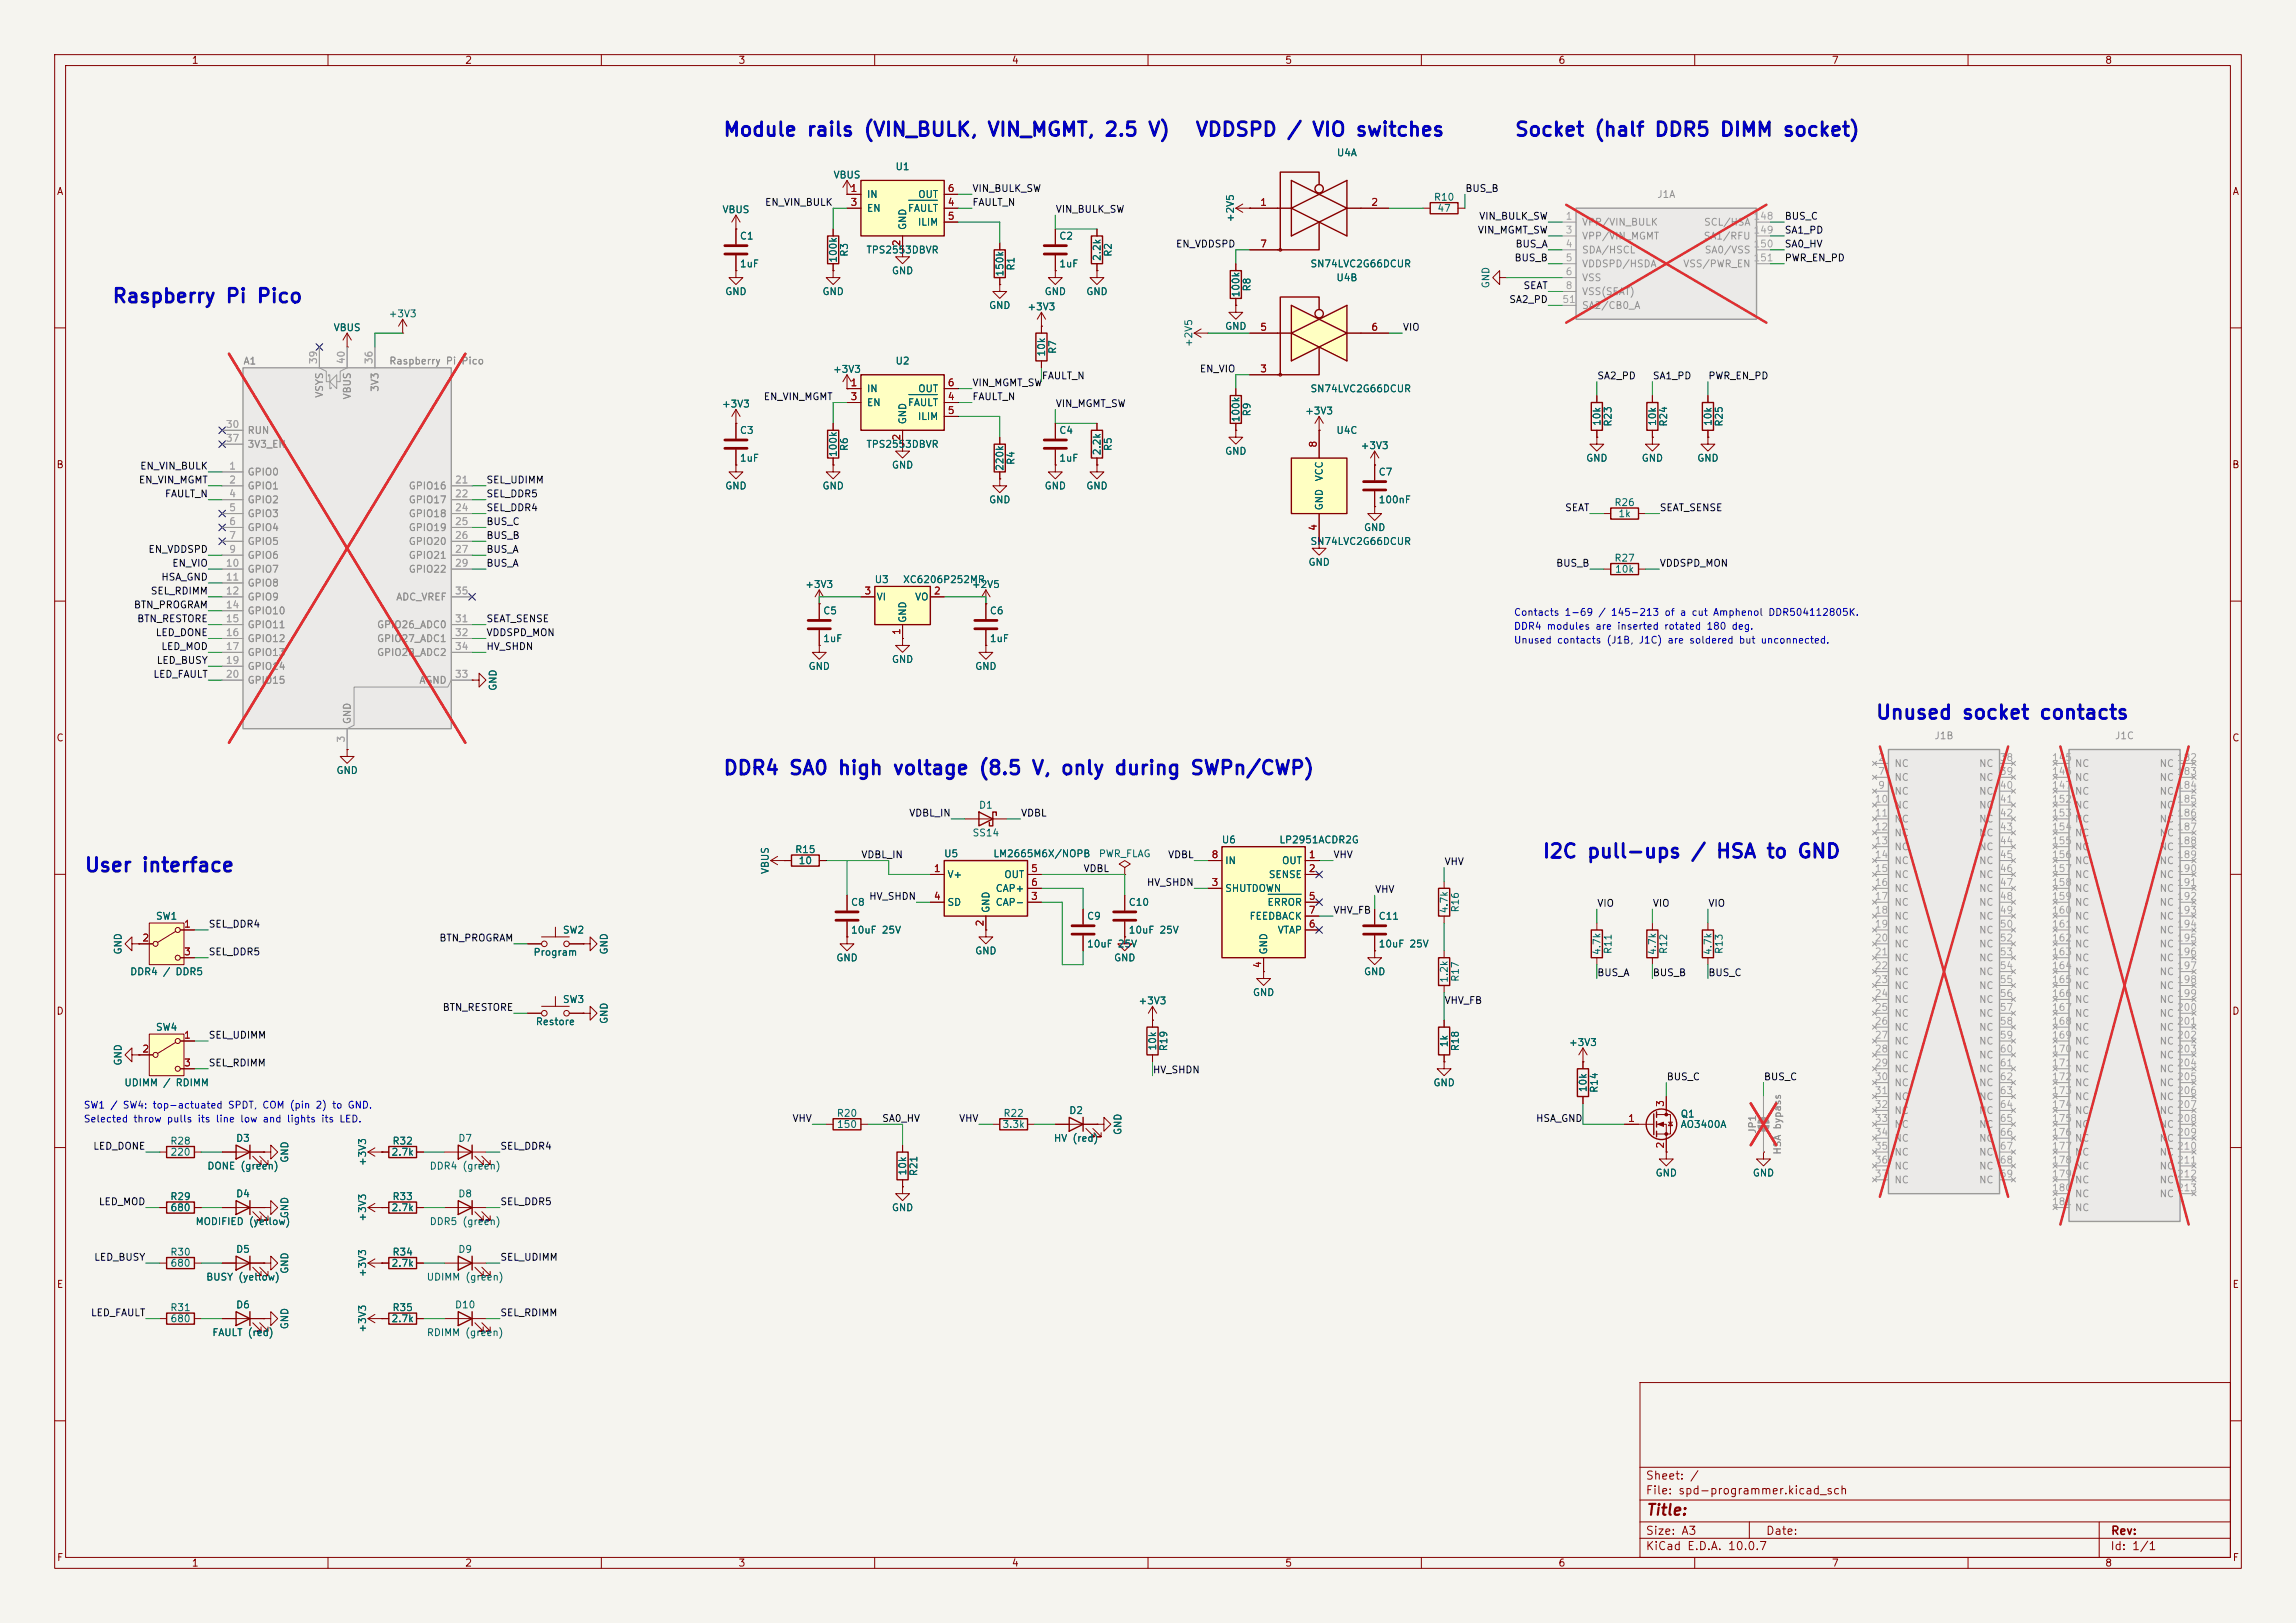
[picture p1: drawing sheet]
<svg xmlns="http://www.w3.org/2000/svg" width="420mm" height="297mm" viewBox="0 0 420 297" stroke-linecap="round" stroke-linejoin="round" font-family="sans-serif">
<defs><g id="words">
<g font-size="2.5" fill="#0000c2">
<text x="132.2" y="25.6">Module rails (VIN_BULK, VIN_MGMT, 2.5 V)</text>
<text x="218.5" y="25.6">VDDSPD / VIO switches</text>
<text x="276.9" y="25.6">Socket (half DDR5 DIMM socket)</text>
<text x="20.4" y="56.1">Raspberry Pi Pico</text>
<text x="343" y="132.3">Unused socket contacts</text>
<text x="132.2" y="142.4">DDR4 SA0 high voltage (8.5 V, only during SWPn/CWP)</text>
<text x="15.3" y="160.2">User interface</text>
<text x="282" y="157.7">I2C pull-ups / HSA to GND</text>
</g>
<text font-size="2" fill="#840000" x="301" y="277.8">Title:</text>
<g font-size="1.5" fill="#840000">
<text x="300.9" y="273.8">File: spd-programmer.kicad_sch</text>
<text x="300.9" y="271.1">Sheet: /</text>
<text x="300.9" y="281.2">Size: A3</text>
<text x="322.9" y="281.2">Date:</text>
<text x="386" y="281.2">Rev:</text>
<text x="300.9" y="284">KiCad E.D.A. 10.0.7</text>
<text x="385.9" y="284">Id: 1/1</text>
</g>
<g font-size="1.3" fill="#840000">
<text x="35" y="12">1</text>
<text x="85" y="12">2</text>
<text x="135" y="12">3</text>
<text x="185" y="12">4</text>
<text x="235" y="12">5</text>
<text x="285" y="12">6</text>
<text x="335" y="12">7</text>
<text x="385" y="12">8</text>
<text x="10.3" y="36">A</text>
<text x="408.3" y="36">A</text>
<text x="10.2" y="86">B</text>
<text x="408.2" y="86">B</text>
<text x="10.2" y="136">C</text>
<text x="408.2" y="136">C</text>
<text x="10.2" y="186">D</text>
<text x="408.2" y="186">D</text>
<text x="10.3" y="236">E</text>
<text x="408.3" y="236">E</text>
<text x="10.3" y="286">F</text>
<text x="35" y="287">1</text>
<text x="85" y="287">2</text>
<text x="135" y="287">3</text>
<text x="185" y="287">4</text>
<text x="235" y="287">5</text>
<text x="285" y="287">6</text>
<text x="335" y="287">7</text>
<text x="385" y="287">8</text>
<text x="408.3" y="286">F</text>
</g>
<g font-size="1.3" fill="#006464">
<text x="244.4" y="28.9">U4A</text>
<text x="152.4" y="33">VBUS</text>
<text x="163.7" y="31.4">U1</text>
<text x="132" y="39.3">VBUS</text>
<text x="158.5" y="36.5">IN</text>
<text x="158.5" y="39.1">EN</text>
<text x="166" y="39.1">FAULT</text>
<text x="167.8" y="41.6">ILIM</text>
<text x="167.8" y="36.5">OUT</text>
<text x="226" y="40.8" transform="rotate(-90 226 40.8)">+2V5</text>
<text x="262.2" y="37">R10</text>
<text x="262.8" y="39.1">47</text>
<text x="135.2" y="44.1">C1</text>
<text x="155.4" y="47.1" transform="rotate(-90 155.4 47.1)">R3</text>
<text x="158.4" y="46.7">TPS2553DBVR</text>
<text x="166.1" y="42.2" transform="rotate(-90 166.1 42.2)">GND</text>
<text x="193.7" y="44.1">C2</text>
<text x="201.6" y="47.9" transform="rotate(-90 201.6 47.9)">2.2k</text>
<text x="203.7" y="47.1" transform="rotate(-90 203.7 47.1)">R2</text>
<text x="135.2" y="49.2">1uF</text>
<text x="153.4" y="48.2" transform="rotate(-90 153.4 48.2)">100k</text>
<text x="163" y="50.5">GND</text>
<text x="183.8" y="50.7" transform="rotate(-90 183.8 50.7)">150k</text>
<text x="185.9" y="49.6" transform="rotate(-90 185.9 49.6)">R1</text>
<text x="193.7" y="49.2">1uF</text>
<text x="229.1" y="53.4" transform="rotate(-90 229.1 53.4)">R8</text>
<text x="239.6" y="49.2">SN74LVC2G66DCUR</text>
<text x="244.3" y="51.8">U4B</text>
<text x="272.7" y="52.9" transform="rotate(-90 272.7 52.9)">GND</text>
<text x="71" y="58.4">+3V3</text>
<text x="132.6" y="54.3">GND</text>
<text x="150.3" y="54.3">GND</text>
<text x="180.8" y="56.8">GND</text>
<text x="187.8" y="57.1">+3V3</text>
<text x="191" y="54.3">GND</text>
<text x="198.6" y="54.3">GND</text>
<text x="227" y="54.5" transform="rotate(-90 227 54.5)">100k</text>
<text x="60.9" y="60.9">VBUS</text>
<text x="191.5" y="65.4" transform="rotate(-90 191.5 65.4)">10k</text>
<text x="193.5" y="64.9" transform="rotate(-90 193.5 64.9)">R7</text>
<text x="218.4" y="63.6" transform="rotate(-90 218.4 63.6)">+2V5</text>
<text x="224" y="60.7">GND</text>
<text x="152.3" y="68.5">+3V3</text>
<text x="163.7" y="67">U2</text>
<text x="132" y="74.9">+3V3</text>
<text x="158.5" y="72.1">IN</text>
<text x="158.5" y="74.6">EN</text>
<text x="166" y="74.6">FAULT</text>
<text x="166.1" y="77.8" transform="rotate(-90 166.1 77.8)">GND</text>
<text x="167.8" y="77.2">ILIM</text>
<text x="167.8" y="72.1">OUT</text>
<text x="227" y="77.4" transform="rotate(-90 227 77.4)">100k</text>
<text x="229.1" y="76.3" transform="rotate(-90 229.1 76.3)">R9</text>
<text x="238.6" y="76.1">+3V3</text>
<text x="239.6" y="72.1">SN74LVC2G66DCUR</text>
<text x="135.2" y="79.7">C3</text>
<text x="153.4" y="83.7" transform="rotate(-90 153.4 83.7)">100k</text>
<text x="155.4" y="82.6" transform="rotate(-90 155.4 82.6)">R6</text>
<text x="158.4" y="82.2">TPS2553DBVR</text>
<text x="193.7" y="79.7">C4</text>
<text x="201.6" y="83.4" transform="rotate(-90 201.6 83.4)">2.2k</text>
<text x="203.7" y="82.6" transform="rotate(-90 203.7 82.6)">R5</text>
<text x="224" y="83.5">GND</text>
<text x="244.3" y="79.7">U4C</text>
<text x="248.8" y="82.5">+3V3</text>
<text x="293.1" y="78.1" transform="rotate(-90 293.1 78.1)">10k</text>
<text x="295.1" y="78.2" transform="rotate(-90 295.1 78.2)">R23</text>
<text x="303.2" y="78.1" transform="rotate(-90 303.2 78.1)">10k</text>
<text x="305.3" y="78.2" transform="rotate(-90 305.3 78.2)">R24</text>
<text x="313.4" y="78.1" transform="rotate(-90 313.4 78.1)">10k</text>
<text x="315.4" y="78.2" transform="rotate(-90 315.4 78.2)">R25</text>
<text x="132.6" y="89.9">GND</text>
<text x="135.2" y="84.8">1uF</text>
<text x="150.3" y="89.9">GND</text>
<text x="163" y="86.1">GND</text>
<text x="183.8" y="86.3" transform="rotate(-90 183.8 86.3)">220k</text>
<text x="185.9" y="85.2" transform="rotate(-90 185.9 85.2)">R4</text>
<text x="191" y="89.9">GND</text>
<text x="193.7" y="84.8">1uF</text>
<text x="198.6" y="89.9">GND</text>
<text x="242.3" y="88.2" transform="rotate(-90 242.3 88.2)">VCC</text>
<text x="252.1" y="87.3">C7</text>
<text x="290" y="84.8">GND</text>
<text x="300.2" y="84.8">GND</text>
<text x="310.4" y="84.8">GND</text>
<text x="180.8" y="92.4">GND</text>
<text x="242.3" y="93.5" transform="rotate(-90 242.3 93.5)">GND</text>
<text x="252.1" y="92.4">100nF</text>
<text x="295.2" y="92.9">R26</text>
<text x="295.9" y="94.9">1k</text>
<text x="239.6" y="100">SN74LVC2G66DCUR</text>
<text x="249.4" y="97.5">GND</text>
<text x="147.2" y="107.9">+3V3</text>
<text x="159.9" y="107">U3</text>
<text x="165.1" y="107">XC6206P252MR</text>
<text x="177.7" y="107.9">+2V5</text>
<text x="239.2" y="103.8">GND</text>
<text x="295.2" y="103.1">R27</text>
<text x="295.3" y="105.1">10k</text>
<text x="150.5" y="112.7">C5</text>
<text x="160.2" y="110.2">VI</text>
<text x="167.3" y="110.2">VO</text>
<text x="181" y="112.7">C6</text>
<text x="150.5" y="117.8">1uF</text>
<text x="166.1" y="114.1" transform="rotate(-90 166.1 114.1)">GND</text>
<text x="181" y="117.8">1uF</text>
<text x="147.8" y="122.9">GND</text>
<text x="163" y="121.6">GND</text>
<text x="178.3" y="122.9">GND</text>
<text x="91.1" y="126.5" transform="rotate(-90 91.1 126.5)">GND</text>
<text x="61.4" y="141.9">GND</text>
<text x="179" y="148.3">D1</text>
<text x="177.8" y="153.4">SS14</text>
<text x="223.4" y="154.6">U6</text>
<text x="233.9" y="154.6">LP2951ACDR2G</text>
<text x="140.9" y="160.1" transform="rotate(-90 140.9 160.1)">VBUS</text>
<text x="145.3" y="156.4">R15</text>
<text x="146" y="158.4">10</text>
<text x="172.6" y="157.2">U5</text>
<text x="173.2" y="161">V+</text>
<text x="181.6" y="157.2">LM2665M6X/NOPB</text>
<text x="183.6" y="161">OUT</text>
<text x="200.9" y="157.2">PWR_FLAG</text>
<text x="224" y="158.4">IN</text>
<text x="232" y="161">SENSE</text>
<text x="234.4" y="158.4">OUT</text>
<text x="155.6" y="166.1">C8</text>
<text x="173.2" y="166.1">SD</text>
<text x="181.3" y="167.2" transform="rotate(-90 181.3 167.2)">GND</text>
<text x="182" y="166.1">CAP-</text>
<text x="182" y="163.5">CAP+</text>
<text x="206.4" y="166.1">C10</text>
<text x="224" y="163.5">SHUTDOWN</text>
<text x="231.7" y="166.1">ERROR</text>
<text x="265.1" y="167.3" transform="rotate(-90 265.1 167.3)">4.7k</text>
<text x="267.2" y="167.1" transform="rotate(-90 267.2 167.1)">R16</text>
<text x="28.4" y="168.6">SW1</text>
<text x="102.9" y="171.1">SW2</text>
<text x="155.6" y="171.1">10uF 25V</text>
<text x="198.7" y="168.6">C9</text>
<text x="198.7" y="173.7">10uF 25V</text>
<text x="206.4" y="171.1">10uF 25V</text>
<text x="228.5" y="168.6">FEEDBACK</text>
<text x="233.6" y="171.1">VTAP</text>
<text x="252.1" y="168.6">C11</text>
<text x="252.1" y="173.7">10uF 25V</text>
<text x="22.6" y="174.8" transform="rotate(-90 22.6 174.8)">GND</text>
<text x="23.7" y="178.8">DDR4 / DDR5</text>
<text x="97.5" y="175.2">Program</text>
<text x="111.5" y="174.8" transform="rotate(-90 111.5 174.8)">GND</text>
<text x="152.9" y="176.2">GND</text>
<text x="178.3" y="175">GND</text>
<text x="203.7" y="176.2">GND</text>
<text x="232.1" y="174.8" transform="rotate(-90 232.1 174.8)">GND</text>
<text x="249.4" y="178.8">GND</text>
<text x="265.1" y="180" transform="rotate(-90 265.1 180)">1.2k</text>
<text x="267.2" y="179.8" transform="rotate(-90 267.2 179.8)">R17</text>
<text x="293.1" y="174.9" transform="rotate(-90 293.1 174.9)">4.7k</text>
<text x="295.1" y="174.7" transform="rotate(-90 295.1 174.7)">R11</text>
<text x="303.2" y="174.9" transform="rotate(-90 303.2 174.9)">4.7k</text>
<text x="305.3" y="174.7" transform="rotate(-90 305.3 174.7)">R12</text>
<text x="313.4" y="174.9" transform="rotate(-90 313.4 174.9)">4.7k</text>
<text x="315.4" y="174.7" transform="rotate(-90 315.4 174.7)">R13</text>
<text x="102.9" y="183.8">SW3</text>
<text x="208.2" y="184.1">+3V3</text>
<text x="229.1" y="182.6">GND</text>
<text x="28.4" y="188.9">SW4</text>
<text x="97.9" y="187.9">Restore</text>
<text x="111.5" y="187.5" transform="rotate(-90 111.5 187.5)">GND</text>
<text x="265.1" y="191.7" transform="rotate(-90 265.1 191.7)">1k</text>
<text x="286.9" y="191.7">+3V3</text>
<text x="22.6" y="195.1" transform="rotate(-90 22.6 195.1)">GND</text>
<text x="211.8" y="192.4" transform="rotate(-90 211.8 192.4)">10k</text>
<text x="213.8" y="192.5" transform="rotate(-90 213.8 192.5)">R19</text>
<text x="267.2" y="192.5" transform="rotate(-90 267.2 192.5)">R18</text>
<text x="22.6" y="199.1">UDIMM / RDIMM</text>
<text x="262.1" y="199.1">GND</text>
<text x="290.5" y="200" transform="rotate(-90 290.5 200)">10k</text>
<text x="292.6" y="200.1" transform="rotate(-90 292.6 200.1)">R14</text>
<text x="31" y="209.8">R28</text>
<text x="43.1" y="209.2">D3</text>
<text x="71.7" y="209.8">R32</text>
<text x="83.7" y="209.2">D7</text>
<text x="153" y="204.7">R20</text>
<text x="153" y="206.7">150</text>
<text x="183.3" y="206.7">3.3k</text>
<text x="183.4" y="204.7">R22</text>
<text x="192.7" y="209.2">HV (red)</text>
<text x="195.5" y="204.2">D2</text>
<text x="205.4" y="207.8" transform="rotate(-90 205.4 207.8)">GND</text>
<text x="307.3" y="204.8">Q1</text>
<text x="307.3" y="206.7">AO3400A</text>
<text x="31.1" y="211.8">220</text>
<text x="37.8" y="214.3">DONE (green)</text>
<text x="53" y="212.9" transform="rotate(-90 53 212.9)">GND</text>
<text x="67.3" y="213.5" transform="rotate(-90 67.3 213.5)">+3V3</text>
<text x="71.5" y="211.8">2.7k</text>
<text x="78.5" y="214.3">DDR4 (green)</text>
<text x="166.1" y="215.2" transform="rotate(-90 166.1 215.2)">10k</text>
<text x="168.1" y="215.3" transform="rotate(-90 168.1 215.3)">R21</text>
<text x="302.7" y="215.6">GND</text>
<text x="320.5" y="215.6">GND</text>
<text x="31" y="219.9">R29</text>
<text x="31.1" y="221.9">680</text>
<text x="43.1" y="219.4">D4</text>
<text x="71.5" y="221.9">2.7k</text>
<text x="71.7" y="219.9">R33</text>
<text x="83.7" y="219.4">D8</text>
<text x="163" y="221.9">GND</text>
<text x="35.7" y="224.5">MODIFIED (yellow)</text>
<text x="53" y="223" transform="rotate(-90 53 223)">GND</text>
<text x="67.3" y="223.6" transform="rotate(-90 67.3 223.6)">+3V3</text>
<text x="78.5" y="224.5">DDR5 (green)</text>
<text x="31" y="230.1">R30</text>
<text x="31.1" y="232.1">680</text>
<text x="43.1" y="229.6">D5</text>
<text x="53" y="233.2" transform="rotate(-90 53 233.2)">GND</text>
<text x="67.3" y="233.8" transform="rotate(-90 67.3 233.8)">+3V3</text>
<text x="71.5" y="232.1">2.7k</text>
<text x="71.7" y="230.1">R34</text>
<text x="83.7" y="229.6">D9</text>
<text x="37.6" y="234.6">BUSY (yellow)</text>
<text x="43.1" y="239.7">D6</text>
<text x="77.9" y="234.6">UDIMM (green)</text>
<text x="83.1" y="239.7">D10</text>
<text x="31" y="240.2">R31</text>
<text x="31.1" y="242.3">680</text>
<text x="38.7" y="244.8">FAULT (red)</text>
<text x="53" y="243.4" transform="rotate(-90 53 243.4)">GND</text>
<text x="67.3" y="244" transform="rotate(-90 67.3 244)">+3V3</text>
<text x="71.5" y="242.3">2.7k</text>
<text x="71.7" y="240.2">R35</text>
<text x="78" y="244.8">RDIMM (green)</text>
</g>
<g font-size="1.3" fill="#a90000">
<text x="155.5" y="35.4">1</text>
<text x="173.3" y="35.4">6</text>
<text x="155.5" y="38">3</text>
<text x="173.3" y="38">4</text>
<text x="173.3" y="40.5">5</text>
<text x="230.4" y="38">1</text>
<text x="250.7" y="38">2</text>
<text x="165" y="45.2" transform="rotate(-90 165 45.2)">2</text>
<text x="230.4" y="45.6">7</text>
<text x="230.4" y="60.8">5</text>
<text x="250.7" y="60.8">6</text>
<text x="155.5" y="71">1</text>
<text x="173.3" y="71">6</text>
<text x="230.4" y="68.4">3</text>
<text x="155.5" y="73.5">3</text>
<text x="173.3" y="73.5">4</text>
<text x="173.3" y="76.1">5</text>
<text x="165" y="80.7" transform="rotate(-90 165 80.7)">2</text>
<text x="241.2" y="82" transform="rotate(-90 241.2 82)">8</text>
<text x="241.2" y="97.3" transform="rotate(-90 241.2 97.3)">4</text>
<text x="158" y="109.1">3</text>
<text x="170.7" y="109.1">2</text>
<text x="165" y="116.3" transform="rotate(-90 165 116.3)">1</text>
<text x="170.7" y="159.9">1</text>
<text x="188.5" y="159.9">5</text>
<text x="221.5" y="157.3">8</text>
<text x="239.3" y="157.3">1</text>
<text x="239.3" y="159.9">2</text>
<text x="170.7" y="165">4</text>
<text x="188.5" y="165">3</text>
<text x="188.5" y="162.4">6</text>
<text x="221.5" y="162.4">3</text>
<text x="239.3" y="165">5</text>
<text x="239.3" y="167.5">7</text>
<text x="25.9" y="172.6">2</text>
<text x="33.6" y="170">1</text>
<text x="180.2" y="169.6" transform="rotate(-90 180.2 169.6)">2</text>
<text x="239.3" y="170">6</text>
<text x="33.6" y="175.1">3</text>
<text x="231" y="177.3" transform="rotate(-90 231 177.3)">4</text>
<text x="33.6" y="190.4">1</text>
<text x="25.9" y="192.9">2</text>
<text x="33.6" y="195.4">3</text>
<text x="304.7" y="202.7" transform="rotate(-90 304.7 202.7)">3</text>
<text x="297.7" y="205.6">1</text>
<text x="304.7" y="210.3" transform="rotate(-90 304.7 210.3)">2</text>
</g>
<g font-size="1.3" fill="#0f0f0f">
<text x="177.8" y="35.4">VIN_BULK_SW</text>
<text x="267.9" y="35.4">BUS_B</text>
<text x="139.8" y="38">EN_VIN_BULK</text>
<text x="177.8" y="38">FAULT_N</text>
<text x="193" y="39.2">VIN_BULK_SW</text>
<text x="270.5" y="40.5">VIN_BULK_SW</text>
<text x="326.4" y="40.5">BUS_C</text>
<text x="215" y="45.6">EN_VDDSPD</text>
<text x="270.2" y="43.1">VIN_MGMT_SW</text>
<text x="277.1" y="45.6">BUS_A</text>
<text x="326.4" y="43.1">SA1_PD</text>
<text x="326.4" y="45.6">SA0_HV</text>
<text x="276.9" y="48.1">BUS_B</text>
<text x="278.6" y="53.2">SEAT</text>
<text x="326.4" y="48.1">PWR_EN_PD</text>
<text x="276" y="55.8">SA2_PD</text>
<text x="256.5" y="60.8">VIO</text>
<text x="177.8" y="71">VIN_MGMT_SW</text>
<text x="190.5" y="69.7">FAULT_N</text>
<text x="219.4" y="68.5">EN_VIO</text>
<text x="292.1" y="69.7">SA2_PD</text>
<text x="302.2" y="69.7">SA1_PD</text>
<text x="312.4" y="69.7">PWR_EN_PD</text>
<text x="139.6" y="73.5">EN_VIN_MGMT</text>
<text x="177.8" y="73.5">FAULT_N</text>
<text x="193" y="74.8">VIN_MGMT_SW</text>
<text x="25.3" y="88.8">EN_VIN_MGMT</text>
<text x="25.5" y="86.2">EN_VIN_BULK</text>
<text x="88.9" y="88.8">SEL_UDIMM</text>
<text x="30.1" y="91.3">FAULT_N</text>
<text x="88.9" y="93.9">SEL_DDR4</text>
<text x="88.9" y="91.3">SEL_DDR5</text>
<text x="286.2" y="93.9">SEAT</text>
<text x="303.5" y="93.9">SEAT_SENSE</text>
<text x="27" y="101.5">EN_VDDSPD</text>
<text x="88.9" y="101.5">BUS_A</text>
<text x="88.9" y="96.4">BUS_C</text>
<text x="88.9" y="98.9">BUS_B</text>
<text x="29.4" y="106.6">HSA_GND</text>
<text x="31.4" y="104">EN_VIO</text>
<text x="88.9" y="104">BUS_A</text>
<text x="284.6" y="104">BUS_B</text>
<text x="303.5" y="104">VDDSPD_MON</text>
<text x="24.4" y="111.6">BTN_PROGRAM</text>
<text x="27.5" y="109.1">SEL_RDIMM</text>
<text x="25" y="114.2">BTN_RESTORE</text>
<text x="28.4" y="116.7">LED_DONE</text>
<text x="29.4" y="119.3">LED_MOD</text>
<text x="88.9" y="114.2">SEAT_SENSE</text>
<text x="88.9" y="116.7">VDDSPD_MON</text>
<text x="88.9" y="119.3">HV_SHDN</text>
<text x="28" y="124.3">LED_FAULT</text>
<text x="28.6" y="121.8">LED_BUSY</text>
<text x="166.2" y="149.7">VDBL_IN</text>
<text x="186.7" y="149.7">VDBL</text>
<text x="157.5" y="157.4">VDBL_IN</text>
<text x="198.1" y="159.9">VDBL</text>
<text x="213.6" y="157.4">VDBL</text>
<text x="243.8" y="157.4">VHV</text>
<text x="264.1" y="158.6">VHV</text>
<text x="158.9" y="165">HV_SHDN</text>
<text x="209.7" y="162.4">HV_SHDN</text>
<text x="243.8" y="167.5">VHV_FB</text>
<text x="251.4" y="163.7">VHV</text>
<text x="292.1" y="166.2">VIO</text>
<text x="302.2" y="166.2">VIO</text>
<text x="312.4" y="166.2">VIO</text>
<text x="38.1" y="170.1">SEL_DDR4</text>
<text x="80.3" y="172.6">BTN_PROGRAM</text>
<text x="38.1" y="175.1">SEL_DDR5</text>
<text x="292.1" y="178.9">BUS_A</text>
<text x="302.2" y="178.9">BUS_B</text>
<text x="312.4" y="178.9">BUS_C</text>
<text x="80.9" y="185.3">BTN_RESTORE</text>
<text x="264.1" y="184">VHV_FB</text>
<text x="38.1" y="190.4">SEL_UDIMM</text>
<text x="38.1" y="195.5">SEL_RDIMM</text>
<text x="210.8" y="196.7">HV_SHDN</text>
<text x="304.8" y="198">BUS_C</text>
<text x="322.6" y="198">BUS_C</text>
<text x="144.9" y="205.6">VHV</text>
<text x="161.3" y="205.6">SA0_HV</text>
<text x="175.3" y="205.6">VHV</text>
<text x="280.9" y="205.6">HSA_GND</text>
<text x="16.9" y="210.7">LED_DONE</text>
<text x="91.4" y="210.7">SEL_DDR4</text>
<text x="18" y="220.9">LED_MOD</text>
<text x="91.4" y="220.9">SEL_DDR5</text>
<text x="17.1" y="231">LED_BUSY</text>
<text x="91.4" y="231">SEL_UDIMM</text>
<text x="16.5" y="241.2">LED_FAULT</text>
<text x="91.4" y="241.2">SEL_RDIMM</text>
</g>
<g font-size="1.3" fill="#a5a4a2">
<text x="286.3" y="40.5">1</text>
<text x="320.6" y="40.5">148</text>
<text x="286.3" y="43">3</text>
<text x="286.3" y="45.6">4</text>
<text x="320.6" y="43">149</text>
<text x="320.6" y="45.6">150</text>
<text x="286.3" y="48.1">5</text>
<text x="286.3" y="50.7">6</text>
<text x="286.3" y="53.2">8</text>
<text x="320.6" y="48.1">151</text>
<text x="285.7" y="55.7">51</text>
<text x="58.3" y="66.7" transform="rotate(-90 58.3 66.7)">39</text>
<text x="63.4" y="66.7" transform="rotate(-90 63.4 66.7)">40</text>
<text x="68.4" y="66.7" transform="rotate(-90 68.4 66.7)">36</text>
<text x="41.2" y="78.6">30</text>
<text x="41.2" y="81.1">37</text>
<text x="41.8" y="86.2">1</text>
<text x="41.8" y="88.8">2</text>
<text x="83.1" y="88.8">21</text>
<text x="41.8" y="91.3">4</text>
<text x="41.8" y="93.8">5</text>
<text x="83.1" y="91.3">22</text>
<text x="83.1" y="93.8">24</text>
<text x="41.8" y="96.4">6</text>
<text x="41.8" y="98.9">7</text>
<text x="41.8" y="101.5">9</text>
<text x="83.1" y="96.4">25</text>
<text x="83.1" y="98.9">26</text>
<text x="83.1" y="101.5">27</text>
<text x="41.2" y="104">10</text>
<text x="41.2" y="106.5">11</text>
<text x="83.1" y="104">29</text>
<text x="41.2" y="109.1">12</text>
<text x="41.2" y="111.6">14</text>
<text x="83.1" y="109.1">35</text>
<text x="41.2" y="114.2">15</text>
<text x="41.2" y="116.7">16</text>
<text x="41.2" y="119.2">17</text>
<text x="83.1" y="114.2">31</text>
<text x="83.1" y="116.7">32</text>
<text x="83.1" y="119.2">34</text>
<text x="41.2" y="121.8">19</text>
<text x="41.2" y="124.3">20</text>
<text x="83.1" y="124.3">33</text>
<text x="63.4" y="136" transform="rotate(-90 63.4 136)">3</text>
<text x="343.4" y="139.6">2</text>
<text x="343.4" y="142.1">7</text>
<text x="365.7" y="139.6">38</text>
<text x="365.7" y="142.1">39</text>
<text x="375.2" y="139.6">145</text>
<text x="375.2" y="142.1">146</text>
<text x="398.1" y="139.6">182</text>
<text x="398.1" y="142.1">183</text>
<text x="342.8" y="147.2">10</text>
<text x="342.8" y="149.7">11</text>
<text x="343.4" y="144.6">9</text>
<text x="365.7" y="144.6">40</text>
<text x="365.7" y="147.2">41</text>
<text x="365.7" y="149.7">42</text>
<text x="375.2" y="144.6">147</text>
<text x="375.2" y="147.2">152</text>
<text x="375.2" y="149.7">153</text>
<text x="398.1" y="144.6">184</text>
<text x="398.1" y="147.2">185</text>
<text x="398.1" y="149.7">186</text>
<text x="342.8" y="152.3">12</text>
<text x="342.8" y="154.8">13</text>
<text x="365.7" y="152.3">43</text>
<text x="365.7" y="154.8">44</text>
<text x="375.2" y="152.3">154</text>
<text x="375.2" y="154.8">155</text>
<text x="398.1" y="152.3">187</text>
<text x="398.1" y="154.8">188</text>
<text x="342.8" y="157.3">14</text>
<text x="342.8" y="159.9">15</text>
<text x="365.7" y="157.3">45</text>
<text x="365.7" y="159.9">46</text>
<text x="375.2" y="157.3">156</text>
<text x="375.2" y="159.9">157</text>
<text x="398.1" y="157.3">189</text>
<text x="398.1" y="159.9">190</text>
<text x="342.8" y="162.4">16</text>
<text x="342.8" y="165">17</text>
<text x="342.8" y="167.5">18</text>
<text x="365.7" y="162.4">47</text>
<text x="365.7" y="165">48</text>
<text x="365.7" y="167.5">49</text>
<text x="375.2" y="162.4">158</text>
<text x="375.2" y="165">159</text>
<text x="375.2" y="167.5">160</text>
<text x="398.1" y="162.4">191</text>
<text x="398.1" y="165">192</text>
<text x="398.1" y="167.5">193</text>
<text x="342.8" y="170">19</text>
<text x="342.8" y="172.6">20</text>
<text x="365.7" y="170">50</text>
<text x="365.7" y="172.6">52</text>
<text x="375.2" y="170">161</text>
<text x="375.2" y="172.6">162</text>
<text x="398.1" y="170">194</text>
<text x="398.1" y="172.6">195</text>
<text x="342.8" y="175.1">21</text>
<text x="342.8" y="177.7">22</text>
<text x="365.7" y="175.1">53</text>
<text x="365.7" y="177.7">54</text>
<text x="375.2" y="175.1">163</text>
<text x="375.2" y="177.7">164</text>
<text x="398.1" y="175.1">196</text>
<text x="398.1" y="177.7">197</text>
<text x="342.8" y="180.2">23</text>
<text x="342.8" y="182.7">24</text>
<text x="342.8" y="185.3">25</text>
<text x="365.7" y="180.2">55</text>
<text x="365.7" y="182.7">56</text>
<text x="365.7" y="185.3">57</text>
<text x="375.2" y="180.2">165</text>
<text x="375.2" y="182.7">166</text>
<text x="375.2" y="185.3">167</text>
<text x="398.1" y="180.2">198</text>
<text x="398.1" y="182.7">199</text>
<text x="398.1" y="185.3">200</text>
<text x="342.8" y="187.8">26</text>
<text x="342.8" y="190.4">27</text>
<text x="365.7" y="187.8">58</text>
<text x="365.7" y="190.4">59</text>
<text x="375.2" y="187.8">168</text>
<text x="375.2" y="190.4">169</text>
<text x="398.1" y="187.8">201</text>
<text x="398.1" y="190.4">202</text>
<text x="342.8" y="192.9">28</text>
<text x="342.8" y="195.4">29</text>
<text x="342.8" y="198">30</text>
<text x="365.7" y="192.9">60</text>
<text x="365.7" y="195.4">61</text>
<text x="365.7" y="198">62</text>
<text x="375.2" y="192.9">170</text>
<text x="375.2" y="195.4">171</text>
<text x="375.2" y="198">172</text>
<text x="398.1" y="192.9">203</text>
<text x="398.1" y="195.4">204</text>
<text x="398.1" y="198">205</text>
<text x="342.8" y="200.5">31</text>
<text x="342.8" y="203.1">32</text>
<text x="365.7" y="200.5">63</text>
<text x="365.7" y="203.1">64</text>
<text x="375.2" y="200.5">173</text>
<text x="375.2" y="203.1">174</text>
<text x="398.1" y="200.5">206</text>
<text x="398.1" y="203.1">207</text>
<text x="342.8" y="205.6">33</text>
<text x="342.8" y="208.1">34</text>
<text x="365.7" y="205.6">65</text>
<text x="365.7" y="208.1">66</text>
<text x="375.2" y="205.6">175</text>
<text x="375.2" y="208.1">176</text>
<text x="398.1" y="205.6">208</text>
<text x="398.1" y="208.1">209</text>
<text x="342.8" y="210.7">35</text>
<text x="342.8" y="213.2">36</text>
<text x="342.8" y="215.8">37</text>
<text x="365.7" y="210.7">67</text>
<text x="365.7" y="213.2">68</text>
<text x="365.7" y="215.8">69</text>
<text x="375.2" y="210.7">177</text>
<text x="375.2" y="213.2">178</text>
<text x="375.2" y="215.8">179</text>
<text x="398.1" y="210.7">210</text>
<text x="398.1" y="213.2">211</text>
<text x="398.1" y="215.8">212</text>
<text x="375.2" y="218.3">180</text>
<text x="375.2" y="220.8">181</text>
<text x="398.1" y="218.3">213</text>
</g>
<g font-size="1.3" fill="#939391">
<text x="289.3" y="41.6">VPP/VIN_BULK</text>
<text x="303" y="36.5">J1A</text>
<text x="311.6" y="41.6">SCL/HSA</text>
<text x="289.3" y="44.1">VPP/VIN_MGMT</text>
<text x="289.3" y="46.7">SDA/HSCL</text>
<text x="311.5" y="44.1">SA1/RFU</text>
<text x="311.7" y="46.7">SA0/VSS</text>
<text x="289.3" y="49.2">VDDSPD/HSDA</text>
<text x="289.3" y="51.8">VSS</text>
<text x="307.8" y="49.2">VSS/PWR_EN</text>
<text x="289.3" y="54.3">VSS(SEAT)</text>
<text x="289.3" y="56.8">SA2/CB0_A</text>
<text x="44.4" y="67">A1</text>
<text x="69.5" y="71.8" transform="rotate(-90 69.5 71.8)">3V3</text>
<text x="71.1" y="67">Raspberry Pi Pico</text>
<text x="59.4" y="72.9" transform="rotate(-90 59.4 72.9)">VSYS</text>
<text x="64.5" y="73.2" transform="rotate(-90 64.5 73.2)">VBUS</text>
<text x="45.2" y="79.7">RUN</text>
<text x="45.2" y="82.2">3V3_EN</text>
<text x="45.2" y="87.3">GPIO0</text>
<text x="45.2" y="89.9">GPIO1</text>
<text x="74.7" y="89.9">GPIO16</text>
<text x="45.2" y="92.4">GPIO2</text>
<text x="45.2" y="94.9">GPIO3</text>
<text x="74.7" y="92.4">GPIO17</text>
<text x="74.7" y="94.9">GPIO18</text>
<text x="45.2" y="97.5">GPIO4</text>
<text x="45.2" y="100">GPIO5</text>
<text x="74.7" y="97.5">GPIO19</text>
<text x="74.7" y="100">GPIO20</text>
<text x="45.2" y="102.6">GPIO6</text>
<text x="45.2" y="105.1">GPIO7</text>
<text x="45.2" y="107.6">GPIO8</text>
<text x="74.7" y="102.6">GPIO21</text>
<text x="74.7" y="105.1">GPIO22</text>
<text x="45.2" y="110.2">GPIO9</text>
<text x="45.2" y="112.7">GPIO10</text>
<text x="72.4" y="110.2">ADC_VREF</text>
<text x="45.2" y="115.3">GPIO11</text>
<text x="45.2" y="117.8">GPIO12</text>
<text x="68.9" y="115.3">GPIO26_ADC0</text>
<text x="68.9" y="117.8">GPIO27_ADC1</text>
<text x="45.2" y="120.3">GPIO13</text>
<text x="45.2" y="122.9">GPIO14</text>
<text x="45.2" y="125.4">GPIO15</text>
<text x="68.9" y="120.3">GPIO28_ADC2</text>
<text x="76.6" y="125.4">AGND</text>
<text x="64.5" y="132.6" transform="rotate(-90 64.5 132.6)">GND</text>
<text x="353.7" y="135.6">J1B</text>
<text x="386.8" y="135.6">J1C</text>
<text x="346.4" y="140.7">NC</text>
<text x="346.4" y="143.2">NC</text>
<text x="361.9" y="140.7">NC</text>
<text x="361.9" y="143.2">NC</text>
<text x="379.4" y="140.7">NC</text>
<text x="379.4" y="143.2">NC</text>
<text x="394.9" y="140.7">NC</text>
<text x="394.9" y="143.2">NC</text>
<text x="346.4" y="145.7">NC</text>
<text x="346.4" y="148.3">NC</text>
<text x="361.9" y="145.7">NC</text>
<text x="361.9" y="148.3">NC</text>
<text x="379.4" y="145.7">NC</text>
<text x="379.4" y="148.3">NC</text>
<text x="394.9" y="145.7">NC</text>
<text x="394.9" y="148.3">NC</text>
<text x="346.4" y="150.8">NC</text>
<text x="346.4" y="153.4">NC</text>
<text x="346.4" y="155.9">NC</text>
<text x="361.9" y="150.8">NC</text>
<text x="361.9" y="153.4">NC</text>
<text x="361.9" y="155.9">NC</text>
<text x="379.4" y="150.8">NC</text>
<text x="379.4" y="153.4">NC</text>
<text x="379.4" y="155.9">NC</text>
<text x="394.9" y="150.8">NC</text>
<text x="394.9" y="153.4">NC</text>
<text x="394.9" y="155.9">NC</text>
<text x="346.4" y="158.4">NC</text>
<text x="346.4" y="161">NC</text>
<text x="361.9" y="158.4">NC</text>
<text x="361.9" y="161">NC</text>
<text x="379.4" y="158.4">NC</text>
<text x="379.4" y="161">NC</text>
<text x="394.9" y="158.4">NC</text>
<text x="394.9" y="161">NC</text>
<text x="346.4" y="163.5">NC</text>
<text x="346.4" y="166.1">NC</text>
<text x="361.9" y="163.5">NC</text>
<text x="361.9" y="166.1">NC</text>
<text x="379.4" y="163.5">NC</text>
<text x="379.4" y="166.1">NC</text>
<text x="394.9" y="163.5">NC</text>
<text x="394.9" y="166.1">NC</text>
<text x="346.4" y="168.6">NC</text>
<text x="346.4" y="171.1">NC</text>
<text x="346.4" y="173.7">NC</text>
<text x="361.9" y="168.6">NC</text>
<text x="361.9" y="171.1">NC</text>
<text x="361.9" y="173.7">NC</text>
<text x="379.4" y="168.6">NC</text>
<text x="379.4" y="171.1">NC</text>
<text x="379.4" y="173.7">NC</text>
<text x="394.9" y="168.6">NC</text>
<text x="394.9" y="171.1">NC</text>
<text x="394.9" y="173.7">NC</text>
<text x="346.4" y="176.2">NC</text>
<text x="346.4" y="178.8">NC</text>
<text x="361.9" y="176.2">NC</text>
<text x="361.9" y="178.8">NC</text>
<text x="379.4" y="176.2">NC</text>
<text x="379.4" y="178.8">NC</text>
<text x="394.9" y="176.2">NC</text>
<text x="394.9" y="178.8">NC</text>
<text x="346.4" y="181.3">NC</text>
<text x="346.4" y="183.8">NC</text>
<text x="361.9" y="181.3">NC</text>
<text x="361.9" y="183.8">NC</text>
<text x="379.4" y="181.3">NC</text>
<text x="379.4" y="183.8">NC</text>
<text x="394.9" y="181.3">NC</text>
<text x="394.9" y="183.8">NC</text>
<text x="346.4" y="186.4">NC</text>
<text x="346.4" y="188.9">NC</text>
<text x="346.4" y="191.5">NC</text>
<text x="361.9" y="186.4">NC</text>
<text x="361.9" y="188.9">NC</text>
<text x="361.9" y="191.5">NC</text>
<text x="379.4" y="186.4">NC</text>
<text x="379.4" y="188.9">NC</text>
<text x="379.4" y="191.5">NC</text>
<text x="394.9" y="186.4">NC</text>
<text x="394.9" y="188.9">NC</text>
<text x="394.9" y="191.5">NC</text>
<text x="346.4" y="194">NC</text>
<text x="346.4" y="196.5">NC</text>
<text x="361.9" y="194">NC</text>
<text x="361.9" y="196.5">NC</text>
<text x="379.4" y="194">NC</text>
<text x="379.4" y="196.5">NC</text>
<text x="394.9" y="194">NC</text>
<text x="394.9" y="196.5">NC</text>
<text x="346.4" y="199.1">NC</text>
<text x="346.4" y="201.6">NC</text>
<text x="361.9" y="199.1">NC</text>
<text x="361.9" y="201.6">NC</text>
<text x="379.4" y="199.1">NC</text>
<text x="379.4" y="201.6">NC</text>
<text x="394.9" y="199.1">NC</text>
<text x="394.9" y="201.6">NC</text>
<text x="321.5" y="207.6" transform="rotate(-90 321.5 207.6)">JP1</text>
<text x="346.4" y="204.2">NC</text>
<text x="346.4" y="206.7">NC</text>
<text x="346.4" y="209.2">NC</text>
<text x="361.9" y="204.2">NC</text>
<text x="361.9" y="206.7">NC</text>
<text x="361.9" y="209.2">NC</text>
<text x="379.4" y="204.2">NC</text>
<text x="379.4" y="206.7">NC</text>
<text x="379.4" y="209.2">NC</text>
<text x="394.9" y="204.2">NC</text>
<text x="394.9" y="206.7">NC</text>
<text x="394.9" y="209.2">NC</text>
<text x="326.1" y="211.4" transform="rotate(-90 326.1 211.4)">HSA bypass</text>
<text x="346.4" y="211.8">NC</text>
<text x="346.4" y="214.3">NC</text>
<text x="361.9" y="211.8">NC</text>
<text x="361.9" y="214.3">NC</text>
<text x="379.4" y="211.8">NC</text>
<text x="379.4" y="214.3">NC</text>
<text x="394.9" y="211.8">NC</text>
<text x="394.9" y="214.3">NC</text>
<text x="346.4" y="216.9">NC</text>
<text x="361.9" y="216.9">NC</text>
<text x="379.4" y="216.9">NC</text>
<text x="379.4" y="219.4">NC</text>
<text x="379.4" y="221.9">NC</text>
<text x="394.9" y="216.9">NC</text>
<text x="394.9" y="219.4">NC</text>
</g>
<g font-size="1.3" fill="#0000c2">
<text x="276.8" y="113">Contacts 1-69 / 145-213 of a cut Amphenol DDR504112805K.</text>
<text x="276.8" y="115.5">DDR4 modules are inserted rotated 180 deg.</text>
<text x="276.8" y="118.1">Unused contacts (J1B, J1C) are soldered but unconnected.</text>
<text x="15.2" y="203.2">SW1 / SW4: top-actuated SPDT, COM (pin 2) to GND.</text>
<text x="15.2" y="205.7">Selected throw pulls its line low and lights its LED.</text>
</g>
</g></defs>
<path d="M0 0h420v297h-420z" fill="#f5f4ef" stroke="#f5f4ef" stroke-width=".18"/>
<g fill="none" stroke="#840000" stroke-width=".18">
<path d="M10 10h400v277h-400zM12 12h396v273h-396zM60 10v2M110 10v2M160 10v2M210 10v2M260 10v2M310 10v2M360 10v2M10 60h2M408 60h2M251.5 92.7v1.3h1.2l-1.2 1.3-1.3-1.3h1.3"/>
<path d="M251.5 92.7h.1M251.5 85.1h.1M251.5 82.6v5.3M251.5 89.9v2.8M251.5 82.6l-.8 1.2M251.5 82.6l.7 1.2M10 110h2M408 110h2M10 160h2M408 160h2M289.6 194.3h.1M289.6 191.8l-.8 1.2"/>
<path d="M289.6 191.8l.7 1.2M289.6 191.8v2.5M10 210h2M408 210h2M300 253h108v32h-108zM10 260h2M300 278.5h108M300 274.5h108M300 268.5h108M320 278.5v3M384 278.5v6.5M408 260h2"/>
<path d="M60 285v2M110 285v2M160 285v2M210 285v2M260 285v2M300 281.5h108M310 285v2M360 285v2"/>
</g>
<path d="M249.4 88.1h4.1M249.4 89.7h4.1" fill="none" stroke="#840000" stroke-width=".51"/>
<path d="M236.2 83.8h10.2v10.2h-10.2z" fill="#ffffc2"/>
<path d="M225 72.4h2.1v5.1h-2.1zM236.2 83.8h10.2v10.2h-10.2zM294.6 103.1h5.1v2.1h-5.1zM263.1 162.6h2.1v5h-2.1zM263.1 175.3h2.1v5h-2.1zM291.1 170.2h2v5.1h-2zM263.1 188h2.1v5h-2.1zM288.5 195.6h2.1v5.1h-2.1z" fill="none" stroke="#840000" stroke-width=".25"/>
<g fill="none" stroke="#840000" stroke-width=".18">
<path d="M134.6 49.5v1.3h1.3l-1.3 1.3-1.3-1.3h1.3M134.6 49.5h.1M152.4 49.5v1.3h1.3l-1.3 1.3-1.3-1.3h1.3M152.4 49.5h.1M134.6 77.5v2.8M218.4 61l1.3 .7M218.4 61h2.6M219.7 60.2l-1.3 .8M221 61h.1M226.1 78.7v1.3h1.2l-1.2 1.3-1.3-1.3h1.3M226.1 78.7h.1M226.1 71.1v1.3"/>
<path d="M226.1 77.5v1.2M241.3 78.7h.1M241.3 76.2v7.6M241.3 76.2l-.8 1.3M241.3 76.2l.8 1.3M134.6 82.3v2.8M241.3 99.1v1.2h1.3l-1.3 1.3-1.3-1.3h1.3M241.3 99.1h.1M241.3 94v5.1M292.1 80v1.3h1.3l-1.3 1.3-1.3-1.3h1.3M292.1 80h.1M293.4 104.1h1.2"/>
<path d="M299.7 104.1h1.3M251.5 174v1.3h1.2l-1.2 1.2-1.3-1.2h1.3M251.5 174h.1M251.5 166.4v2.8M251.5 171.2v2.8M264.2 161.3v1.3M264.2 167.6v1.3M264.2 174v1.3M292.1 168.9v1.3M292.1 175.3v1.2M264.2 194.3v1.3h1.2l-1.2 1.3-1.3-1.3h1.3M264.2 194.3h.1"/>
<path d="M264.2 180.3v1.3M264.2 186.7v1.3M264.2 193v1.3M289.6 194.3v1.3M289.6 200.7v1.2"/>
</g>
<path d="M132.6 80.5h4.1M132.6 82h4.1M249.4 169.4h4.1M249.4 170.9h4.1" fill="none" stroke="#840000" stroke-width=".51"/>
<path d="M223.5 154.9h15.3v20.4h-15.3z" fill="#ffffc2"/>
<path d="M223.5 154.9h15.3v20.4h-15.3zM43.2 219.7l2.5 1.3-2.5 1.2zM45.7 219.7v2.5" fill="none" stroke="#840000" stroke-width=".25"/>
<g fill="none" stroke="#840000" stroke-width=".18">
<path d="M205.7 158.8l1.1-.7-1.1-.6-1 .6 1 .7v1.2M221 157.5h2.5M238.8 157.5h2.5M205.7 160h.1M221 162.6h2.5M231.1 177.8v1.3h1.3l-1.3 1.2-1.2-1.2h1.2M231.1 177.8h.1M231.1 175.3v2.5M238.8 160h2.5M238.8 165.1h2.5M238.8 170.2h2.5M238.8 167.6h2.5"/>
<path d="M40.6 221h7.7M46.2 221.7l1.6 1.6h-.8h.8v-.8M47.5 221.7l1.5 1.6h-.7h.7v-.8"/>
</g>
<path d="M232 163.7h6" fill="none" stroke="#006464" stroke-width=".18"/>
<path d="M288.3 38.1h33v20.3h-33z" fill="#ebeae8"/>
<path d="M288.3 38.1h33v20.3h-33z" fill="none" stroke="#9c9b98" stroke-width=".25"/>
<path d="M285.7 40.6h2.6M285.7 43.2h2.6M285.7 45.7h2.6M285.7 48.3h2.6M285.7 50.8h2.6M285.7 53.3h2.6M285.7 55.9h2.6M321.3 40.6h2.5M321.3 43.2h2.5M321.3 45.7h2.5M321.3 48.3h2.5" fill="none" stroke="#9c9b98" stroke-width=".18"/>
<path d="M286.5 37.5l36.6 21.5M323.1 37.5l-36.6 21.5" fill="none" stroke="#e12e31" stroke-width=".46"/>
<g fill="none" stroke="#840000" stroke-width=".18">
<path d="M226.1 38.1h7.6M226.1 38.1l1.2 .8M227.3 37.3l-1.2 .8M228.6 38.1h.1M248.9 38.1h5.1M260.3 38.1h1.3M266.7 38.1h1.3M226.1 55.9v1.3h1.2l-1.2 1.2-1.3-1.2h1.3M226.1 55.9h.1M226.1 48.3v1.2M226.1 54.6v1.3M228.6 45.7h5.1"/>
<path d="M274.3 50.8v-1.3l-1.3 1.3 1.3 1.3v-1.3h1.3M275.6 50.8h.1M292.1 72.4v1.3M292.1 78.7v1.3M302.3 72.4v1.3M302.3 78.7v1.3M312.4 72.4v1.3M312.4 78.7v1.3M152.4 85.1v1.3h1.3l-1.3 1.2-1.3-1.2h1.3M152.4 85.1h.1M293.4 94h1.2M299.7 94h1.3"/>
<path d="M302.3 80v1.3h1.2l-1.2 1.3-1.3-1.3h1.3M302.3 80h.1M312.4 80v1.3h1.3l-1.3 1.3-1.3-1.3h1.3M312.4 80h.1M81.3 221h7.6M86.9 221.7l1.5 1.6h-.8h.8v-.8M88.1 221.7l1.6 1.6h-.8h.8v-.8"/>
<circle cx="234.2" cy="45.7" r=".25"/>
</g>
<g fill="none" stroke="#840000" stroke-width=".25">
<path d="M233.7 38.1h2.5M236.2 33l10.2 5.1-10.2 5.1zM236.2 38.1l10.2-5.1v10.2zM241.3 33.8v-2.3h-7.1v14.2M246.4 38.1h2.5M261.6 37.1h5.1v2h-5.1zM225 49.5h2.1v5.1h-2.1zM241.3 40.6v5.1h-7.6M291.1 73.7h2v5h-2zM301.2 73.7h2.1v5h-2.1zM311.4 73.7h2v5h-2zM294.6 93h5.1v2h-5.1z"/>
<path d="M83.8 219.7l2.6 1.3-2.6 1.2zM86.4 219.7v2.5"/>
<circle cx="241.3" cy="34.5" r=".76"/>
</g>
<path d="M233.7 38.1h2.5M236.2 33v10.2M246.4 38.1h2.5M236.2 55.9v10.1M233.7 61h2.5" fill="none" stroke="#ffffc2" stroke-width=".18"/>
<path d="M236.2 55.9l10.2 5.1-10.2 5z" fill="#ffffc2"/>
<path d="M246.4 55.9v10.1" fill="none" stroke="#ffffc2" stroke-width=".18"/>
<path d="M236.2 61l10.2-5.1v10.1z" fill="#ffffc2"/>
<path d="M246.4 61h2.5" fill="none" stroke="#ffffc2" stroke-width=".18"/>
<g fill="none" stroke="#840000" stroke-width=".25">
<path d="M236.2 55.9l10.2 5.1-10.2 5zM241.3 56.6v-2.2h-7.1v14.2M233.7 61h2.5M236.2 61l10.2-5.1v10.1zM241.3 63.5v5.1h-7.6M246.4 61h2.5"/>
<circle cx="241.3" cy="57.4" r=".76"/>
</g>
<g fill="none" stroke="#840000" stroke-width=".18">
<path d="M228.6 68.6h5.1M228.6 61h5.1M248.9 61h5.1"/>
<circle cx="234.2" cy="68.6" r=".25"/>
</g>
<path d="M27.3 168.9h6.4v7.6h-6.4z" fill="#ffffc2"/>
<g fill="none" stroke="#840000" stroke-width=".18">
<path d="M25.4 172.7h2.5M27.3 168.9h6.4v7.6h-6.4zM32.1 170.4l-3.3 2.1M33 170.2h2.6M33 175.3h2.6"/>
<circle cx="28.4" cy="172.7" r=".46"/>
<circle cx="32.5" cy="170.2" r=".46"/>
<circle cx="32.5" cy="175.3" r=".46"/>
</g>
<path d="M160 107.3h10.2v7h-10.2z" fill="#ffffc2"/>
<path d="M160 107.3h10.2v7h-10.2z" fill="none" stroke="#840000" stroke-width=".25"/>
<path d="M134.6 41.9v2.8M134.6 46.7v2.8M149.9 110.5h.1M149.9 108l-.8 1.2M149.9 108l.7 1.2M149.9 108v2.5M157.5 109.2h2.5M165.1 114.3v2.5M170.2 109.2h2.5" fill="none" stroke="#840000" stroke-width=".18"/>
<path d="M132.6 45h4.1M132.6 46.5h4.1" fill="none" stroke="#840000" stroke-width=".51"/>
<path d="M157.5 33h15.2v10.2h-15.2z" fill="#ffffc2"/>
<path d="M157.5 33h15.2v10.2h-15.2zM151.4 43.2h2v5.1h-2z" fill="none" stroke="#840000" stroke-width=".25"/>
<g fill="none" stroke="#840000" stroke-width=".18">
<path d="M134.6 39.4l-.7 1.2M134.6 39.4l.8 1.2M134.6 39.4v2.5M154.9 35.6h.1M154.9 35.6h2.6M154.9 38.1h2.6M154.9 33l-.7 1.3M154.9 33l.8 1.3M154.9 33v2.6M172.7 35.6h2.6M172.7 38.1h2.6M73.7 58.4l-.8 1.3"/>
<path d="M73.7 58.4l.7 1.3M73.7 58.4v2.6M134.6 41.9h.1M152.4 41.9v1.3M152.4 48.3v1.2M165.1 45.7v1.3h1.3l-1.3 1.3-1.3-1.3h1.3M165.1 45.7h.1M165.1 43.2v2.5M172.7 40.6h2.6M63.5 63.5h.1M63.5 61l-.8 1.2M63.5 61l.8 1.2"/>
<path d="M63.5 61v2.5M73.7 61h.1M149.9 110.5v2.8M149.9 115.3v2.8M24.1 172.7v-1.2l-1.2 1.2 1.2 1.3v-1.3h1.3M25.4 172.7h.1"/>
</g>
<path d="M166.2 36.7h5.3" fill="none" stroke="#006464" stroke-width=".18"/>
<path d="M147.8 113.5h4.1M147.8 115.1h4.1" fill="none" stroke="#840000" stroke-width=".51"/>
<path d="M44.4 67.3h38.1v66.1h-38.1z" fill="#ebeae8"/>
<path d="M44.4 67.3h38.1v66.1h-38.1z" fill="none" stroke="#9c9b98" stroke-width=".25"/>
<g fill="none" stroke="#9c9b98" stroke-width=".18">
<path d="M40.6 78.7h3.8M58.4 63.5v3.8l1.3 .6v2h.6M60.1 68.8v-.2h.2v2.5h.3v-.2M61.6 68.6v2.5l-1.3-1.2zM63.5 63.5v3.8l-1.3 .6v2h-.6M68.6 63.5v3.8M40.6 86.4h3.8M40.6 88.9h3.8M40.6 91.4h3.8M40.6 94h3.8M40.6 96.5h3.8M40.6 99.1h3.8"/>
<path d="M40.6 81.3h3.8M82.5 88.9h3.9M82.5 91.4h3.9M82.5 94h3.9M82.5 96.5h3.9M82.5 99.1h3.9M40.6 101.6h3.8M40.6 104.1h3.8M40.6 106.7h3.8M40.6 109.2h3.8M40.6 111.8h3.8M40.6 114.3h3.8"/>
<path d="M40.6 116.8h3.8M40.6 119.4h3.8M82.5 101.6h3.9M82.5 104.1h3.9M82.5 109.2h3.9M82.5 114.3h3.9M82.5 116.8h3.9M82.5 119.4h3.9M40.6 121.9h3.8M40.6 124.5h3.8M86.4 124.5h-3.9l-.6 1.2h-17.1v7l-1.3 .7v3.8"/>
</g>
<path d="M41.9 64.7l43.2 71.2M85.1 64.7l-43.2 71.2" fill="none" stroke="#e12e31" stroke-width=".46"/>
<path d="M63.5 137.2v1.2h1.3l-1.3 1.3-1.3-1.3h1.3M63.5 137.2h.1M24.1 193v-1.2l-1.2 1.2 1.2 1.3v-1.3h1.3M25.4 193h.1M69.8 210.8h1.3M76.2 210.8h1.3M81.3 210.8h7.6M86.9 211.6l1.5 1.5h-.8h.8v-.8M88.1 211.6l1.6 1.5h-.8h.8v-.8" fill="none" stroke="#840000" stroke-width=".18"/>
<path d="M71.1 209.8h5.1v2h-5.1zM83.8 209.6l2.6 1.2-2.6 1.3zM86.4 209.6v2.5" fill="none" stroke="#840000" stroke-width=".25"/>
<path d="M27.3 189.2h6.4v7.7h-6.4z" fill="#ffffc2"/>
<g fill="none" stroke="#840000" stroke-width=".18">
<path d="M134.6 77.5h.1M134.6 74.9l-.7 1.3M134.6 74.9l.8 1.3M134.6 74.9v2.6M152.4 77.5v1.2M134.6 85.1v1.3h1.3l-1.3 1.2-1.3-1.2h1.3M134.6 85.1h.1M152.4 83.8v1.3M165.1 81.3v1.3h1.3l-1.3 1.2-1.3-1.2h1.3M165.1 81.3h.1M86.4 124.5h1.2v-1.3l1.3 1.3-1.3 1.2v-1.2M86.4 124.5h.1"/>
<path d="M154.9 171.5v1.2h1.3l-1.3 1.3-1.2-1.3h1.2M154.9 171.5h.1M154.9 163.8v2.8M154.9 168.7v2.8M25.4 193h2.5M27.3 189.2h6.4v7.7h-6.4zM32.1 190.8l-3.3 2M33 190.5h2.6M33 195.6h2.6M29.2 210.8h1.3M35.6 210.8h1.2M40.6 210.8h7.7"/>
<path d="M46.2 211.6l1.6 1.5h-.8h.8v-.8M47.5 211.6l1.5 1.5h-.7h.7v-.8M67.3 210.8l1.3 .8M67.3 210.8h2.5M68.6 210.1l-1.3 .7M69.8 210.8h.1"/>
<circle cx="28.4" cy="193" r=".46"/>
<circle cx="32.5" cy="190.5" r=".46"/>
<circle cx="32.5" cy="195.6" r=".46"/>
</g>
<path d="M151.4 78.7h2v5.1h-2zM30.5 209.8h5.1v2h-5.1zM43.2 209.6l2.5 1.2-2.5 1.3zM45.7 209.6v2.5" fill="none" stroke="#840000" stroke-width=".25"/>
<path d="M152.9 166.9h4.1M152.9 168.4h4.1" fill="none" stroke="#840000" stroke-width=".51"/>
<path d="M157.5 68.6h15.2v10.1h-15.2z" fill="#ffffc2"/>
<g fill="none" stroke="#840000" stroke-width=".25">
<path d="M181.9 45.7h2v5.1h-2zM157.5 68.6h15.2v10.1h-15.2zM189.5 61h2v5h-2zM181.9 81.3h2v5.1h-2zM144.8 156.5h5.1v2h-5.1zM179.1 148.6l2.5 1.3-2.5 1.2zM182.2 149.2v-.6h-.6v2.5h-.6v-.6M301.2 170.2h2.1v5.1h-2.1zM311.4 170.2h2v5.1h-2zM30.5 220h5.1v2h-5.1zM71.1 220h5.1v2h-5.1zM152.4 204.7h5.1v2.1h-5.1z"/>
<path d="M164.1 210.8h2v5.1h-2zM182.9 204.7h5.1v2.1h-5.1zM195.6 204.5l2.5 1.2-2.5 1.3zM198.1 204.5v2.5M302.5 203.8v3.8M303 203.5v1M303 205.2v1M303 207v1M71.1 230.1h5.1v2.1h-5.1zM83.8 229.9l2.6 1.2-2.6 1.3zM86.4 229.9v2.5M83.8 240l2.6 1.3-2.6 1.3z"/>
<path d="M86.4 240v2.6"/>
<circle cx="303.9" cy="205.7" r="2.79"/>
</g>
<g fill="none" stroke="#840000" stroke-width=".18">
<path d="M182.9 44.5v1.2M182.9 50.8v1.3M190.5 59.7v1.3M154.9 71.1h.1M154.9 71.1h2.6M154.9 73.7h2.6M154.9 68.6l-.7 1.3M154.9 68.6l.8 1.3M154.9 68.6v2.5M165.1 78.7v2.6M172.7 71.1h2.6M172.7 73.7h2.6"/>
<path d="M172.7 76.2h2.6M190.5 66v1.3M182.9 87.6v1.3h1.2l-1.2 1.3-1.3-1.3h1.3M182.9 87.6h.1M182.9 80v1.3M182.9 86.4v1.2M149.9 118.1v1.3h1.2l-1.2 1.3-1.3-1.3h1.3M149.9 118.1h.1M165.1 116.8v1.3h1.3l-1.3 1.3-1.3-1.3h1.3M165.1 116.8h.1M180.3 118.1v1.3h1.3l-1.3 1.3-1.2-1.3h1.2M180.3 118.1h.1"/>
<path d="M141 157.5h3.8M141 157.5l1.2 .7M142.2 156.7l-1.2 .8M143.5 157.5h.1M149.9 157.5h1.2M176.5 149.9h7.6M96.5 172.7h2.6M99.1 171.5h5M101.6 169.7v1.8M104.1 172.7h2.6M106.7 172.7h1.2v-1.2l1.3 1.2-1.3 1.3v-1.3M106.7 172.7h.1"/>
<path d="M180.3 170.2v1.3h1.3l-1.3 1.2-1.2-1.2h1.2M180.3 170.2h.1M302.3 168.9v1.3M302.3 175.3v1.2M312.4 168.9v1.3M312.4 175.3v1.2M96.5 185.4h2.6M99.1 184.2h5M101.6 182.4v1.8M104.1 185.4h2.6M106.7 185.4h1.2v-1.2l1.3 1.2-1.3 1.3v-1.3M106.7 185.4h.1"/>
<path d="M151.1 205.7h1.3M157.5 205.7h1.2M165.1 217.2v1.2h1.3l-1.3 1.3-1.3-1.3h1.3M165.1 217.2h.1M165.1 209.6v1.2M165.1 215.9v1.3M181.6 205.7h1.3M188 205.7h1.2M193 205.7h7.7M198.6 206.5l1.6 1.5h-.8h.8v-.7M199.9 206.5l1.5 1.5h-.7h.7v-.7M200.7 205.7h1.2v-1.2l1.3 1.2-1.3 1.3v-1.3"/>
<path d="M200.7 205.7h.1M297.2 205.7h5.3M303 204h2.6v3.5h-2.6M303 205.7h1.8v5.1M304.8 210.8v1.3h1.3l-1.3 1.3-1.3-1.3h1.3M304.8 210.8h.1M304.8 200.7v3.3M305.2 205.4h.7M305.6 205.4l.3 .6h-.7zM322.6 210.8v1.3h1.2l-1.2 1.3-1.3-1.3h1.3M322.6 210.8h.1M29.2 221h1.3"/>
<path d="M35.6 221h1.2M48.3 231.1h1.2v-1.2l1.3 1.2-1.3 1.3v-1.3M48.3 231.1h.1M69.8 221h1.3M69.8 231.1h1.3M76.2 221h1.3M76.2 231.1h1.3M81.3 231.1h7.6M86.9 231.9l1.5 1.5h-.8h.8v-.7M88.1 231.9l1.6 1.5h-.8h.8v-.7M67.3 241.3l1.3 .8M67.3 241.3h2.5"/>
<path d="M68.6 240.5l-1.3 .8M69.8 241.3h.1M81.3 241.3h7.6M86.9 242.1l1.5 1.5h-.8h.8v-.8M88.1 242.1l1.6 1.5h-.8h.8v-.8"/>
<circle cx="99.6" cy="172.7" r=".51"/>
<circle cx="103.6" cy="172.7" r=".51"/>
<circle cx="99.6" cy="185.4" r=".51"/>
<circle cx="103.6" cy="185.4" r=".51"/>
</g>
<path d="M166.2 72.2h5.3" fill="none" stroke="#006464" stroke-width=".18"/>
<path d="M321.6 206h2M321.6 205.5h2M322.6 200.7v3.8M322.6 207v3.8" fill="none" stroke="#9c9b98" stroke-width=".18"/>
<g fill="#9c9b98" stroke="#9c9b98" stroke-width=".18">
<path d="M321.6 206h2a1.02 1.02 0 0 1-1 1 1.02 1.02 0 0 1-1-1z"/>
<path d="M321.9 204.8a1.02 1.02 0 0 1 1.1-.2 1.02 1.02 0 0 1 .6 .9h-2z"/>
</g>
<path d="M320.3 201.9l4.6 7.7M324.9 201.9l-4.6 7.7" fill="none" stroke="#e12e31" stroke-width=".46"/>
<g fill="#840000" stroke="#840000" stroke-width=".18">
<path d="M303.3 205.7l1-.3v.7z"/>
<circle cx="304.8" cy="204" r=".25"/>
<circle cx="304.8" cy="207.5" r=".25"/>
</g>
<path d="M172.7 157.5h15.3v10.1h-15.3z" fill="#ffffc2"/>
<path d="M172.7 157.5h15.3v10.1h-15.3zM209.8 188h2v5h-2zM71.1 240.3h5.1v2h-5.1z" fill="none" stroke="#840000" stroke-width=".25"/>
<g fill="none" stroke="#840000" stroke-width=".18">
<path d="M182.9 52.1v1.2h1.2l-1.2 1.3-1.3-1.3h1.3M182.9 52.1h.1M190.5 59.7h.1M190.5 57.2l-.8 1.2M190.5 57.2l.8 1.2M190.5 57.2v2.5M193 49.5v1.3h1.3l-1.3 1.3-1.2-1.3h1.2M193 49.5h.1M193 85.1v1.3h1.3l-1.3 1.2-1.2-1.2h1.2M193 85.1h.1M170.2 160h2.5M170.2 165.1h2.5"/>
<path d="M180.3 167.6v2.6M188 160h2.5M188 165.1h2.5M188 162.6h2.5M210.8 186.7h.1M210.8 184.2l-.7 1.2M210.8 184.2l.8 1.2M210.8 184.2v3.8M210.8 193v1.3M67.3 231.1l1.3 .8M67.3 231.1h2.5M67.3 221l1.3 .7"/>
<path d="M67.3 221h2.5M68.6 230.4l-1.3 .7M68.6 220.2l-1.3 .8M69.8 231.1h.1M69.8 221h.1M69.8 241.3h1.3M76.2 241.3h1.3"/>
</g>
<path d="M345.4 137.2h20.4v81.2h-20.4z" fill="#ebeae8"/>
<path d="M345.4 137.2h20.4v81.2h-20.4z" fill="none" stroke="#9c9b98" stroke-width=".25"/>
<g fill="none" stroke="#9c9b98" stroke-width=".18">
<path d="M342.5 139.3l.8 .8M342.9 139.7h2.5M343.3 139.3l-.8 .8M365.8 139.7h2.5M367.9 139.3l.8 .8M368.7 139.3l-.8 .8M342.5 141.9l.8 .7M342.5 144.4l.8 .8M342.5 146.9l.8 .8M342.5 149.5l.8 .7M342.5 152l.8 .8M342.5 154.6l.8 .7"/>
<path d="M342.5 157.1l.8 .8M342.5 159.6l.8 .8M342.9 142.2h2.5M342.9 144.8h2.5M342.9 147.3h2.5M342.9 149.9h2.5M342.9 152.4h2.5M342.9 154.9h2.5M342.9 157.5h2.5M343.3 141.9l-.8 .7M343.3 144.4l-.8 .8M343.3 146.9l-.8 .8"/>
<path d="M343.3 149.5l-.8 .7M343.3 152l-.8 .8M343.3 154.6l-.8 .7M343.3 157.1l-.8 .8M343.3 159.6l-.8 .8M365.8 142.2h2.5M365.8 144.8h2.5M365.8 147.3h2.5M365.8 149.9h2.5M365.8 152.4h2.5M365.8 154.9h2.5M365.8 157.5h2.5"/>
<path d="M367.9 141.9l.8 .7M367.9 144.4l.8 .8M367.9 146.9l.8 .8M367.9 149.5l.8 .7M367.9 152l.8 .8M367.9 154.6l.8 .7M367.9 157.1l.8 .8M367.9 159.6l.8 .8M368.7 141.9l-.8 .7M368.7 144.4l-.8 .8M368.7 146.9l-.8 .8M368.7 149.5l-.8 .7"/>
<path d="M368.7 152l-.8 .8M368.7 154.6l-.8 .7M368.7 157.1l-.8 .8M368.7 159.6l-.8 .8M342.5 162.2l.8 .7M342.5 164.7l.8 .8M342.5 167.3l.8 .7M342.5 169.8l.8 .8M342.5 172.3l.8 .8M342.5 174.9l.8 .7M342.5 177.4l.8 .8M342.5 180l.8 .7"/>
<path d="M342.9 160h2.5M342.9 162.6h2.5M342.9 165.1h2.5M342.9 167.6h2.5M342.9 170.2h2.5M342.9 172.7h2.5M342.9 175.3h2.5M342.9 177.8h2.5M343.3 162.2l-.8 .7M343.3 164.7l-.8 .8M343.3 167.3l-.8 .7M343.3 169.8l-.8 .8"/>
<path d="M343.3 172.3l-.8 .8M343.3 174.9l-.8 .7M343.3 177.4l-.8 .8M343.3 180l-.8 .7M365.8 160h2.5M365.8 162.6h2.5M365.8 165.1h2.5M365.8 167.6h2.5M365.8 170.2h2.5M365.8 172.7h2.5M365.8 175.3h2.5M365.8 177.8h2.5"/>
<path d="M367.9 162.2l.8 .7M367.9 164.7l.8 .8M367.9 167.3l.8 .7M367.9 169.8l.8 .8M367.9 172.3l.8 .8M367.9 174.9l.8 .7M367.9 177.4l.8 .8M367.9 180l.8 .7M368.7 162.2l-.8 .7M368.7 164.7l-.8 .8M368.7 169.8l-.8 .8M368.7 172.3l-.8 .8"/>
<path d="M368.7 174.9l-.8 .7M368.7 180l-.8 .7M368.7 167.3l-.8 .7M368.7 177.4l-.8 .8M342.5 182.5l.8 .8M342.5 185l.8 .8M342.5 187.6l.8 .7M342.5 190.1l.8 .8M342.5 192.7l.8 .7M342.5 195.2l.8 .8M342.5 197.7l.8 .8M342.9 180.3h2.5"/>
<path d="M342.9 182.9h2.5M342.9 185.4h2.5M342.9 188h2.5M342.9 190.5h2.5M342.9 193h2.5M342.9 195.6h2.5M342.9 198.1h2.5M343.3 182.5l-.8 .8M343.3 185l-.8 .8M343.3 187.6l-.8 .7M343.3 190.1l-.8 .8M343.3 192.7l-.8 .7"/>
<path d="M343.3 195.2l-.8 .8M343.3 197.7l-.8 .8M365.8 180.3h2.5M365.8 182.9h2.5M365.8 185.4h2.5M365.8 188h2.5M365.8 190.5h2.5M365.8 193h2.5M365.8 195.6h2.5M365.8 198.1h2.5M367.9 182.5l.8 .8M367.9 185l.8 .8"/>
<path d="M367.9 187.6l.8 .7M367.9 190.1l.8 .8M367.9 192.7l.8 .7M367.9 195.2l.8 .8M367.9 197.7l.8 .8M368.7 182.5l-.8 .8M368.7 185l-.8 .8M368.7 187.6l-.8 .7M368.7 190.1l-.8 .8M368.7 192.7l-.8 .7M368.7 195.2l-.8 .8M368.7 197.7l-.8 .8"/>
<path d="M342.5 200.3l.8 .7M342.5 202.8l.8 .8M342.5 205.4l.8 .7M342.5 207.9l.8 .8M342.5 210.4l.8 .8M342.5 213l.8 .7M342.5 215.5l.8 .8M342.9 200.7h2.5M342.9 203.2h2.5M342.9 205.7h2.5M342.9 208.3h2.5M342.9 210.8h2.5"/>
<path d="M342.9 213.4h2.5M342.9 215.9h2.5M343.3 200.3l-.8 .7M343.3 202.8l-.8 .8M343.3 205.4l-.8 .7M343.3 207.9l-.8 .8M343.3 210.4l-.8 .8M343.3 213l-.8 .7M343.3 215.5l-.8 .8M365.8 200.7h2.5M365.8 203.2h2.5M365.8 205.7h2.5"/>
<path d="M365.8 208.3h2.5M365.8 210.8h2.5M365.8 213.4h2.5M365.8 215.9h2.5M367.9 200.3l.8 .7M367.9 202.8l.8 .8M367.9 205.4l.8 .7M367.9 207.9l.8 .8M367.9 210.4l.8 .8M367.9 213l.8 .7M367.9 215.5l.8 .8M368.7 200.3l-.8 .7"/>
<path d="M368.7 202.8l-.8 .8M368.7 205.4l-.8 .7M368.7 207.9l-.8 .8M368.7 210.4l-.8 .8M368.7 213l-.8 .7M368.7 215.5l-.8 .8"/>
</g>
<path d="M343.9 136.6l23.4 82.4M367.3 136.6l-23.4 82.4" fill="none" stroke="#e12e31" stroke-width=".46"/>
<path d="M378.5 137.2h20.3v86.3h-20.3z" fill="#ebeae8"/>
<path d="M378.5 137.2h20.3v86.3h-20.3z" fill="none" stroke="#9c9b98" stroke-width=".25"/>
<g fill="none" stroke="#9c9b98" stroke-width=".18">
<path d="M40.6 78.7h3.8M58.4 63.5v3.8M63.5 63.5v3.8M68.6 63.5v3.8M40.6 86.4h3.8M40.6 88.9h3.8M40.6 91.4h3.8M40.6 94h3.8M40.6 96.5h3.8M40.6 99.1h3.8M40.6 81.3h3.8M82.5 88.9h3.9"/>
<path d="M82.5 91.4h3.9M82.5 94h3.9M82.5 96.5h3.9M82.5 99.1h3.9M40.6 101.6h3.8M40.6 104.1h3.8M40.6 106.7h3.8M40.6 109.2h3.8M40.6 111.8h3.8M40.6 114.3h3.8M40.6 116.8h3.8M40.6 119.4h3.8"/>
<path d="M82.5 101.6h3.9M82.5 104.1h3.9M82.5 109.2h3.9M82.5 114.3h3.9M82.5 116.8h3.9M82.5 119.4h3.9M40.6 121.9h3.8M40.6 124.5h3.8M63.5 133.4v3.8M82.5 124.5h3.9M375.5 139.3l.8 .8M375.9 139.7h2.6"/>
<path d="M376.3 139.3l-.8 .8M398.8 139.7h2.5M400.9 139.3l.8 .8M401.7 139.3l-.8 .8M375.5 141.9l.8 .7M375.5 144.4l.8 .8M375.5 146.9l.8 .8M375.5 149.5l.8 .7M375.5 152l.8 .8M375.5 154.6l.8 .7M375.5 157.1l.8 .8M375.5 159.6l.8 .8"/>
<path d="M375.9 142.2h2.6M375.9 144.8h2.6M375.9 147.3h2.6M375.9 149.9h2.6M375.9 152.4h2.6M375.9 154.9h2.6M375.9 157.5h2.6M376.3 141.9l-.8 .7M376.3 144.4l-.8 .8M376.3 146.9l-.8 .8M376.3 149.5l-.8 .7M376.3 152l-.8 .8"/>
<path d="M376.3 154.6l-.8 .7M376.3 157.1l-.8 .8M376.3 159.6l-.8 .8M398.8 142.2h2.5M398.8 144.8h2.5M398.8 147.3h2.5M398.8 149.9h2.5M398.8 152.4h2.5M398.8 154.9h2.5M398.8 157.5h2.5M400.9 141.9l.8 .7M400.9 144.4l.8 .8"/>
<path d="M400.9 146.9l.8 .8M400.9 149.5l.8 .7M400.9 152l.8 .8M400.9 154.6l.8 .7M400.9 157.1l.8 .8M400.9 159.6l.8 .8M401.7 144.4l-.8 .8M401.7 146.9l-.8 .8M401.7 149.5l-.8 .7M401.7 154.6l-.8 .7M401.7 157.1l-.8 .8M401.7 159.6l-.8 .8"/>
<path d="M401.7 141.9l-.8 .7M401.7 152l-.8 .8M375.5 162.2l.8 .7M375.5 164.7l.8 .8M375.5 167.3l.8 .7M375.5 169.8l.8 .8M375.5 172.3l.8 .8M375.5 174.9l.8 .7M375.5 177.4l.8 .8M375.5 180l.8 .7M375.9 160h2.6M375.9 162.6h2.6"/>
<path d="M375.9 165.1h2.6M375.9 167.6h2.6M375.9 170.2h2.6M375.9 172.7h2.6M375.9 175.3h2.6M375.9 177.8h2.6M376.3 162.2l-.8 .7M376.3 164.7l-.8 .8M376.3 167.3l-.8 .7M376.3 169.8l-.8 .8M376.3 172.3l-.8 .8M376.3 174.9l-.8 .7"/>
<path d="M376.3 177.4l-.8 .8M376.3 180l-.8 .7M398.8 160h2.5M398.8 162.6h2.5M398.8 165.1h2.5M398.8 167.6h2.5M398.8 170.2h2.5M398.8 172.7h2.5M398.8 175.3h2.5M398.8 177.8h2.5M400.9 162.2l.8 .7M400.9 164.7l.8 .8"/>
<path d="M400.9 167.3l.8 .7M400.9 169.8l.8 .8M400.9 172.3l.8 .8M400.9 174.9l.8 .7M400.9 177.4l.8 .8M400.9 180l.8 .7M401.7 162.2l-.8 .7M401.7 164.7l-.8 .8M401.7 167.3l-.8 .7M401.7 169.8l-.8 .8M401.7 172.3l-.8 .8M401.7 174.9l-.8 .7"/>
<path d="M401.7 177.4l-.8 .8M401.7 180l-.8 .7M375.5 182.5l.8 .8M375.5 185l.8 .8M375.5 187.6l.8 .7M375.5 190.1l.8 .8M375.5 192.7l.8 .7M375.5 195.2l.8 .8M375.5 197.7l.8 .8M375.9 180.3h2.6M375.9 182.9h2.6M375.9 185.4h2.6"/>
<path d="M375.9 188h2.6M375.9 190.5h2.6M375.9 193h2.6M375.9 195.6h2.6M375.9 198.1h2.6M376.3 182.5l-.8 .8M376.3 185l-.8 .8M376.3 187.6l-.8 .7M376.3 190.1l-.8 .8M376.3 192.7l-.8 .7M376.3 195.2l-.8 .8M376.3 197.7l-.8 .8"/>
<path d="M398.8 180.3h2.5M398.8 182.9h2.5M398.8 185.4h2.5M398.8 188h2.5M398.8 190.5h2.5M398.8 193h2.5M398.8 195.6h2.5M398.8 198.1h2.5M400.9 182.5l.8 .8M400.9 185l.8 .8M400.9 187.6l.8 .7M400.9 190.1l.8 .8"/>
<path d="M400.9 192.7l.8 .7M400.9 195.2l.8 .8M400.9 197.7l.8 .8M401.7 182.5l-.8 .8M401.7 185l-.8 .8M401.7 187.6l-.8 .7M401.7 192.7l-.8 .7M401.7 195.2l-.8 .8M401.7 190.1l-.8 .8M401.7 197.7l-.8 .8M322.6 200.7v3.8M322.6 207v3.8"/>
<path d="M375.5 200.3l.8 .7M375.5 202.8l.8 .8M375.5 205.4l.8 .7M375.5 207.9l.8 .8M375.5 210.4l.8 .8M375.5 213l.8 .7M375.5 215.5l.8 .8M375.5 218.1l.8 .7M375.9 200.7h2.6M375.9 203.2h2.6M375.9 205.7h2.6M375.9 208.3h2.6"/>
<path d="M375.9 210.8h2.6M375.9 213.4h2.6M375.9 215.9h2.6M375.9 218.4h2.6M376.3 200.3l-.8 .7M376.3 202.8l-.8 .8M376.3 205.4l-.8 .7M376.3 207.9l-.8 .8M376.3 210.4l-.8 .8M376.3 213l-.8 .7M376.3 215.5l-.8 .8M376.3 218.1l-.8 .7"/>
<path d="M398.8 200.7h2.5M398.8 203.2h2.5M398.8 205.7h2.5M398.8 208.3h2.5M398.8 210.8h2.5M398.8 213.4h2.5M398.8 215.9h2.5M398.8 218.4h2.5M400.9 200.3l.8 .7M400.9 202.8l.8 .8M400.9 205.4l.8 .7M400.9 207.9l.8 .8"/>
<path d="M400.9 210.4l.8 .8M400.9 213l.8 .7M400.9 215.5l.8 .8M400.9 218.1l.8 .7M401.7 200.3l-.8 .7M401.7 202.8l-.8 .8M401.7 205.4l-.8 .7M401.7 207.9l-.8 .8M401.7 210.4l-.8 .8M401.7 213l-.8 .7M401.7 215.5l-.8 .8M401.7 218.1l-.8 .7"/>
<path d="M375.5 220.6l.8 .8M375.9 221h2.6M376.3 220.6l-.8 .8"/>
</g>
<path d="M41.9 64.7l43.2 71.2M85.1 64.7l-43.2 71.2M376.9 136.6l23.5 87.5M400.4 136.6l-23.5 87.5M320.3 201.9l4.6 7.7M324.9 201.9l-4.6 7.7" fill="none" stroke="#e12e31" stroke-width=".46"/>
<path d="M191 45h4.1M191 46.5h4.1M191 80.5h4.1M191 82h4.1M178.3 113.5h4.1M178.3 115.1h4.1M196.1 169.4h4.1M196.1 170.9h4.1M203.7 166.9h4.1M203.7 168.4h4.1" fill="none" stroke="#840000" stroke-width=".51"/>
<g fill="none" stroke="#840000" stroke-width=".18">
<path d="M154.9 35.6h.1M154.9 38.1h2.6M154.9 35.6h2.6M172.7 38.1h2.6M172.7 35.6h2.6M228.6 38.1h.1M228.6 38.1h5.1M248.9 38.1h5.1M134.6 41.9h.1M134.6 49.5h.1M134.6 41.9v2.8M134.6 46.7v2.8"/>
<path d="M152.4 49.5h.1M152.4 41.9v1.3M152.4 48.3v1.2M165.1 45.7h.1M165.1 43.2v2.5M172.7 40.6h2.6M182.9 52.1h.1M182.9 44.5v1.2M182.9 50.8v1.3M190.5 59.7h.1M190.5 59.7v1.3M193 49.5h.1"/>
<path d="M193 41.9v2.8M193 46.7v2.8M200.7 49.5v1.3h1.2l-1.2 1.3-1.3-1.3h1.3M200.7 49.5h.1M200.7 41.9v1.3M200.7 48.3v1.2M226.1 55.9h.1M226.1 48.3v1.2M226.1 54.6v1.3M228.6 45.7h5.1M63.5 63.5h.1M134.6 77.5h.1"/>
<path d="M134.6 77.5v2.8M152.4 77.5v1.2M154.9 71.1h.1M154.9 71.1h2.6M154.9 73.7h2.6M165.1 78.7v2.6M172.7 71.1h2.6M172.7 73.7h2.6M172.7 76.2h2.6M190.5 66v1.3M193 77.5v2.8M200.7 77.5v1.2"/>
<path d="M226.1 78.7h.1M226.1 71.1v1.3M226.1 77.5v1.2M228.6 68.6h5.1M228.6 61h5.1M241.3 78.7h.1M241.3 78.7v5.1M248.9 61h5.1M292.1 72.4v1.3M292.1 78.7v1.3M302.3 72.4v1.3M302.3 78.7v1.3"/>
<path d="M312.4 72.4v1.3M312.4 78.7v1.3M134.6 85.1h.1M134.6 82.3v2.8M152.4 85.1h.1M152.4 83.8v1.3M165.1 81.3h.1M182.9 87.6h.1M182.9 80v1.3M182.9 86.4v1.2M193 85.1h.1M193 82.3v2.8"/>
<path d="M200.7 85.1v1.3h1.2l-1.2 1.2-1.3-1.2h1.3M200.7 85.1h.1M200.7 83.8v1.3M241.3 99.1h.1M241.3 94v5.1M251.5 92.7h.1M251.5 85.1h.1M251.5 85.1v2.8M251.5 89.9v2.8M292.1 80h.1M302.3 80h.1M312.4 80h.1"/>
<path d="M149.9 118.1h.1M149.9 110.5h.1M149.9 110.5v2.8M149.9 115.3v2.8M157.5 109.2h2.5M165.1 116.8h.1M165.1 114.3v2.5M170.2 109.2h2.5M180.3 110.5h.1M180.3 118.1h.1M180.3 108l-.7 1.2M180.3 108l.8 1.2"/>
<path d="M180.3 108v5.3M180.3 115.3v2.8M63.5 137.2h.1M86.4 124.5h.1M143.5 157.5h.1M143.5 157.5h1.3M149.9 157.5h1.2M221 157.5h2.5M238.8 157.5h2.5M25.4 172.7h.1M25.4 172.7h2.5M33 170.2h2.6"/>
<path d="M33 175.3h2.6M96.5 172.7h2.6M104.1 172.7h2.6M106.7 172.7h.1M154.9 171.5h.1M154.9 163.8v2.8M154.9 168.7v2.8M170.2 160h2.5M170.2 165.1h2.5M180.3 170.2h.1M180.3 167.6v2.6M188 160h2.5"/>
<path d="M188 165.1h2.5M188 162.6h2.5M198.1 166.4v2.8M198.1 171.2v2.8M205.7 171.5v1.2h1.3l-1.3 1.3-1.2-1.3h1.2M205.7 171.5h.1M205.7 163.8v2.8M205.7 168.7v2.8M221 162.6h2.5M231.1 177.8h.1M231.1 175.3v2.5M238.8 160h2.5"/>
<path d="M238.8 165.1h2.5M238.8 170.2h2.5M238.8 167.6h2.5M251.5 174h.1M251.5 166.4v2.8M251.5 171.2v2.8M25.4 193h.1M25.4 193h2.5M33 190.5h2.6M33 195.6h2.6M96.5 185.4h2.6M104.1 185.4h2.6"/>
<path d="M106.7 185.4h.1M210.8 186.7h.1M210.8 186.7v1.3M210.8 193v1.3M264.2 194.3h.1M264.2 186.7v1.3M264.2 193v1.3M289.6 194.3h.1M289.6 194.3v1.3M40.6 210.8h2.6M45.7 210.8h2.6M48.3 210.8h1.2v-1.2l1.3 1.2-1.3 1.3v-1.3"/>
<path d="M48.3 210.8h.1M69.8 210.8h.1M69.8 210.8h1.3M76.2 210.8h1.3M165.1 217.2h.1M165.1 209.6v1.2M165.1 215.9v1.3M193 205.7h2.6M198.1 205.7h2.6M200.7 205.7h.1M289.6 200.7v1.2M297.2 205.7h2.5"/>
<path d="M304.8 210.8h.1M304.8 200.7v2.5M304.8 208.3v2.5M322.6 210.8h.1M29.2 231.1h1.3M29.2 221h1.3M35.6 231.1h1.2M35.6 221h1.2M40.6 231.1h7.7M40.6 221h2.6M45.7 221h2.6M46.2 231.9l1.6 1.5h-.8h.8v-.7"/>
<path d="M47.5 231.9l1.5 1.5h-.7h.7v-.7M48.3 221h1.2v-1.3l1.3 1.3-1.3 1.2v-1.2M48.3 221h.1M48.3 231.1h.1M69.8 221h.1M69.8 231.1h.1M69.8 231.1h1.3M69.8 221h1.3M76.2 231.1h1.3M76.2 221h1.3M29.2 241.3h1.3M35.6 241.3h1.2"/>
<path d="M40.6 241.3h7.7M46.2 242.1l1.6 1.5h-.8h.8v-.8M47.5 242.1l1.5 1.5h-.7h.7v-.8M48.3 241.3h1.2v-1.3l1.3 1.3-1.3 1.3v-1.3M48.3 241.3h.1M69.8 241.3h.1M69.8 241.3h1.3M76.2 241.3h1.3"/>
</g>
<path d="M199.6 43.2h2.1v5.1h-2.1zM199.6 78.7h2.1v5.1h-2.1zM30.5 230.1h5.1v2.1h-5.1zM43.2 229.9l2.5 1.2-2.5 1.3zM45.7 229.9v2.5M30.5 240.3h5.1v2h-5.1zM43.2 240l2.5 1.3-2.5 1.3zM45.7 240v2.6" fill="none" stroke="#840000" stroke-width=".25"/>
<g fill="none" stroke="#009600" stroke-width=".18">
<path d="M154.9 38.1h-2.5v3.8M175.3 38.1h2.5M175.3 35.6h2.5M193 39.4v2.5h7.7M254 38.1h6.3M268 35.6v2.5M175.3 40.6h7.6v3.9M228.6 45.7h-2.5v2.6M275.6 50.8h10.1M283.2 43.2h2.5M283.2 40.6h2.5M283.2 55.9h2.5"/>
<path d="M283.2 53.3h2.5M283.2 45.7h2.5M283.2 48.3h2.5M323.8 43.2h2.6M323.8 40.6h2.6M323.8 45.7h2.6M323.8 48.3h2.6M73.7 61h-5.1v2.5M154.9 73.7h-2.5v3.8M175.3 76.2h7.6v3.8M175.3 73.7h2.5M175.3 71.1h2.5"/>
<path d="M190.5 67.3v2.6M193 74.9v2.6h7.7M221 61h7.6M228.6 68.6h-2.5v2.5M254 61h2.5M292.1 69.9v2.5M302.3 69.9v2.5M312.4 69.9v2.5M38.1 86.4h2.5M38.1 91.4h2.5M38.1 88.9h2.5M86.4 94h2.5"/>
<path d="M86.4 91.4h2.5M86.4 88.9h2.5M86.4 99.1h2.5M86.4 96.5h2.5M290.8 94h2.6M301 94h2.5M38.1 104.1h2.5M38.1 109.2h2.5M38.1 106.7h2.5M38.1 119.4h2.5M38.1 111.8h2.5M38.1 114.3h2.5"/>
<path d="M38.1 116.8h2.5M38.1 101.6h2.5M86.4 104.1h2.5M86.4 119.4h2.5M86.4 114.3h2.5M86.4 116.8h2.5M86.4 101.6h2.5M157.5 109.2h-7.6v1.3M172.7 109.2h7.6v1.3M290.8 104.1h2.6M301 104.1h2.5M38.1 121.9h2.5"/>
<path d="M38.1 124.5h2.5M151.1 157.5h11.5v2.5h7.6M154.9 157.5v6.3M174 149.9h2.5M184.1 149.9h2.6M218.4 157.5h2.6M241.3 157.5h2.5M264.2 158.8v2.5M35.6 170.2h2.5M35.6 175.3h2.5M94 172.7h2.5M167.6 165.1h2.6"/>
<path d="M190.5 165.1h3.8v11.4h3.8v-2.5M190.5 162.6h7.6v3.8M190.5 160h15.2v3.8M218.4 162.6h2.6M241.3 167.6h2.5M251.5 163.8v2.6M264.2 168.9v5.1M292.1 166.4v2.5M292.1 176.5v2.6M302.3 166.4v2.5M302.3 176.5v2.6M312.4 166.4v2.5"/>
<path d="M312.4 176.5v2.6M35.6 190.5h2.5M35.6 195.6h2.5M94 185.4h2.5M210.8 194.3v2.6M264.2 181.6v5.1M304.8 198.1v2.6M322.6 198.1v2.6M26.7 210.8h2.5M36.8 210.8h3.8M77.5 210.8h3.8M88.9 210.8h2.5"/>
<path d="M148.6 205.7h2.5M158.7 205.7h6.4v3.9M179.1 205.7h2.5M189.2 205.7h3.8M289.6 201.9v3.8h7.6M26.7 231.1h2.5M26.7 221h2.5M36.8 231.1h3.8M36.8 221h3.8M77.5 231.1h3.8M77.5 221h3.8M88.9 231.1h2.5"/>
<path d="M88.9 221h2.5M26.7 241.3h2.5M36.8 241.3h3.8M77.5 241.3h3.8M88.9 241.3h2.5"/>
</g>
<g fill="none" stroke="#000084" stroke-width=".18">
<path d="M40 78.1l1.2 1.2M41.2 78.1l-1.2 1.2M57.8 62.9l1.2 1.2M59 62.9l-1.2 1.2M40 93.4l1.2 1.2M40 80.7l1.2 1.2M40 98.5l1.2 1.2M40 95.9l1.2 1.2M41.2 93.4l-1.2 1.2M41.2 80.7l-1.2 1.2M41.2 98.5l-1.2 1.2M41.2 95.9l-1.2 1.2"/>
<path d="M85.8 108.6l1.2 1.2M87 108.6l-1.2 1.2M240.7 159.4l1.2 1.2M241.9 159.4l-1.2 1.2M240.7 164.5l1.2 1.2M240.7 169.6l1.2 1.2M241.9 164.5l-1.2 1.2M241.9 169.6l-1.2 1.2"/>
</g>
<path d="M166.2 36.7h5.3M166.2 72.2h5.3M232 163.7h6" fill="none" stroke="#006464" stroke-width=".18"/>
<use href="#words"/>
</svg>
